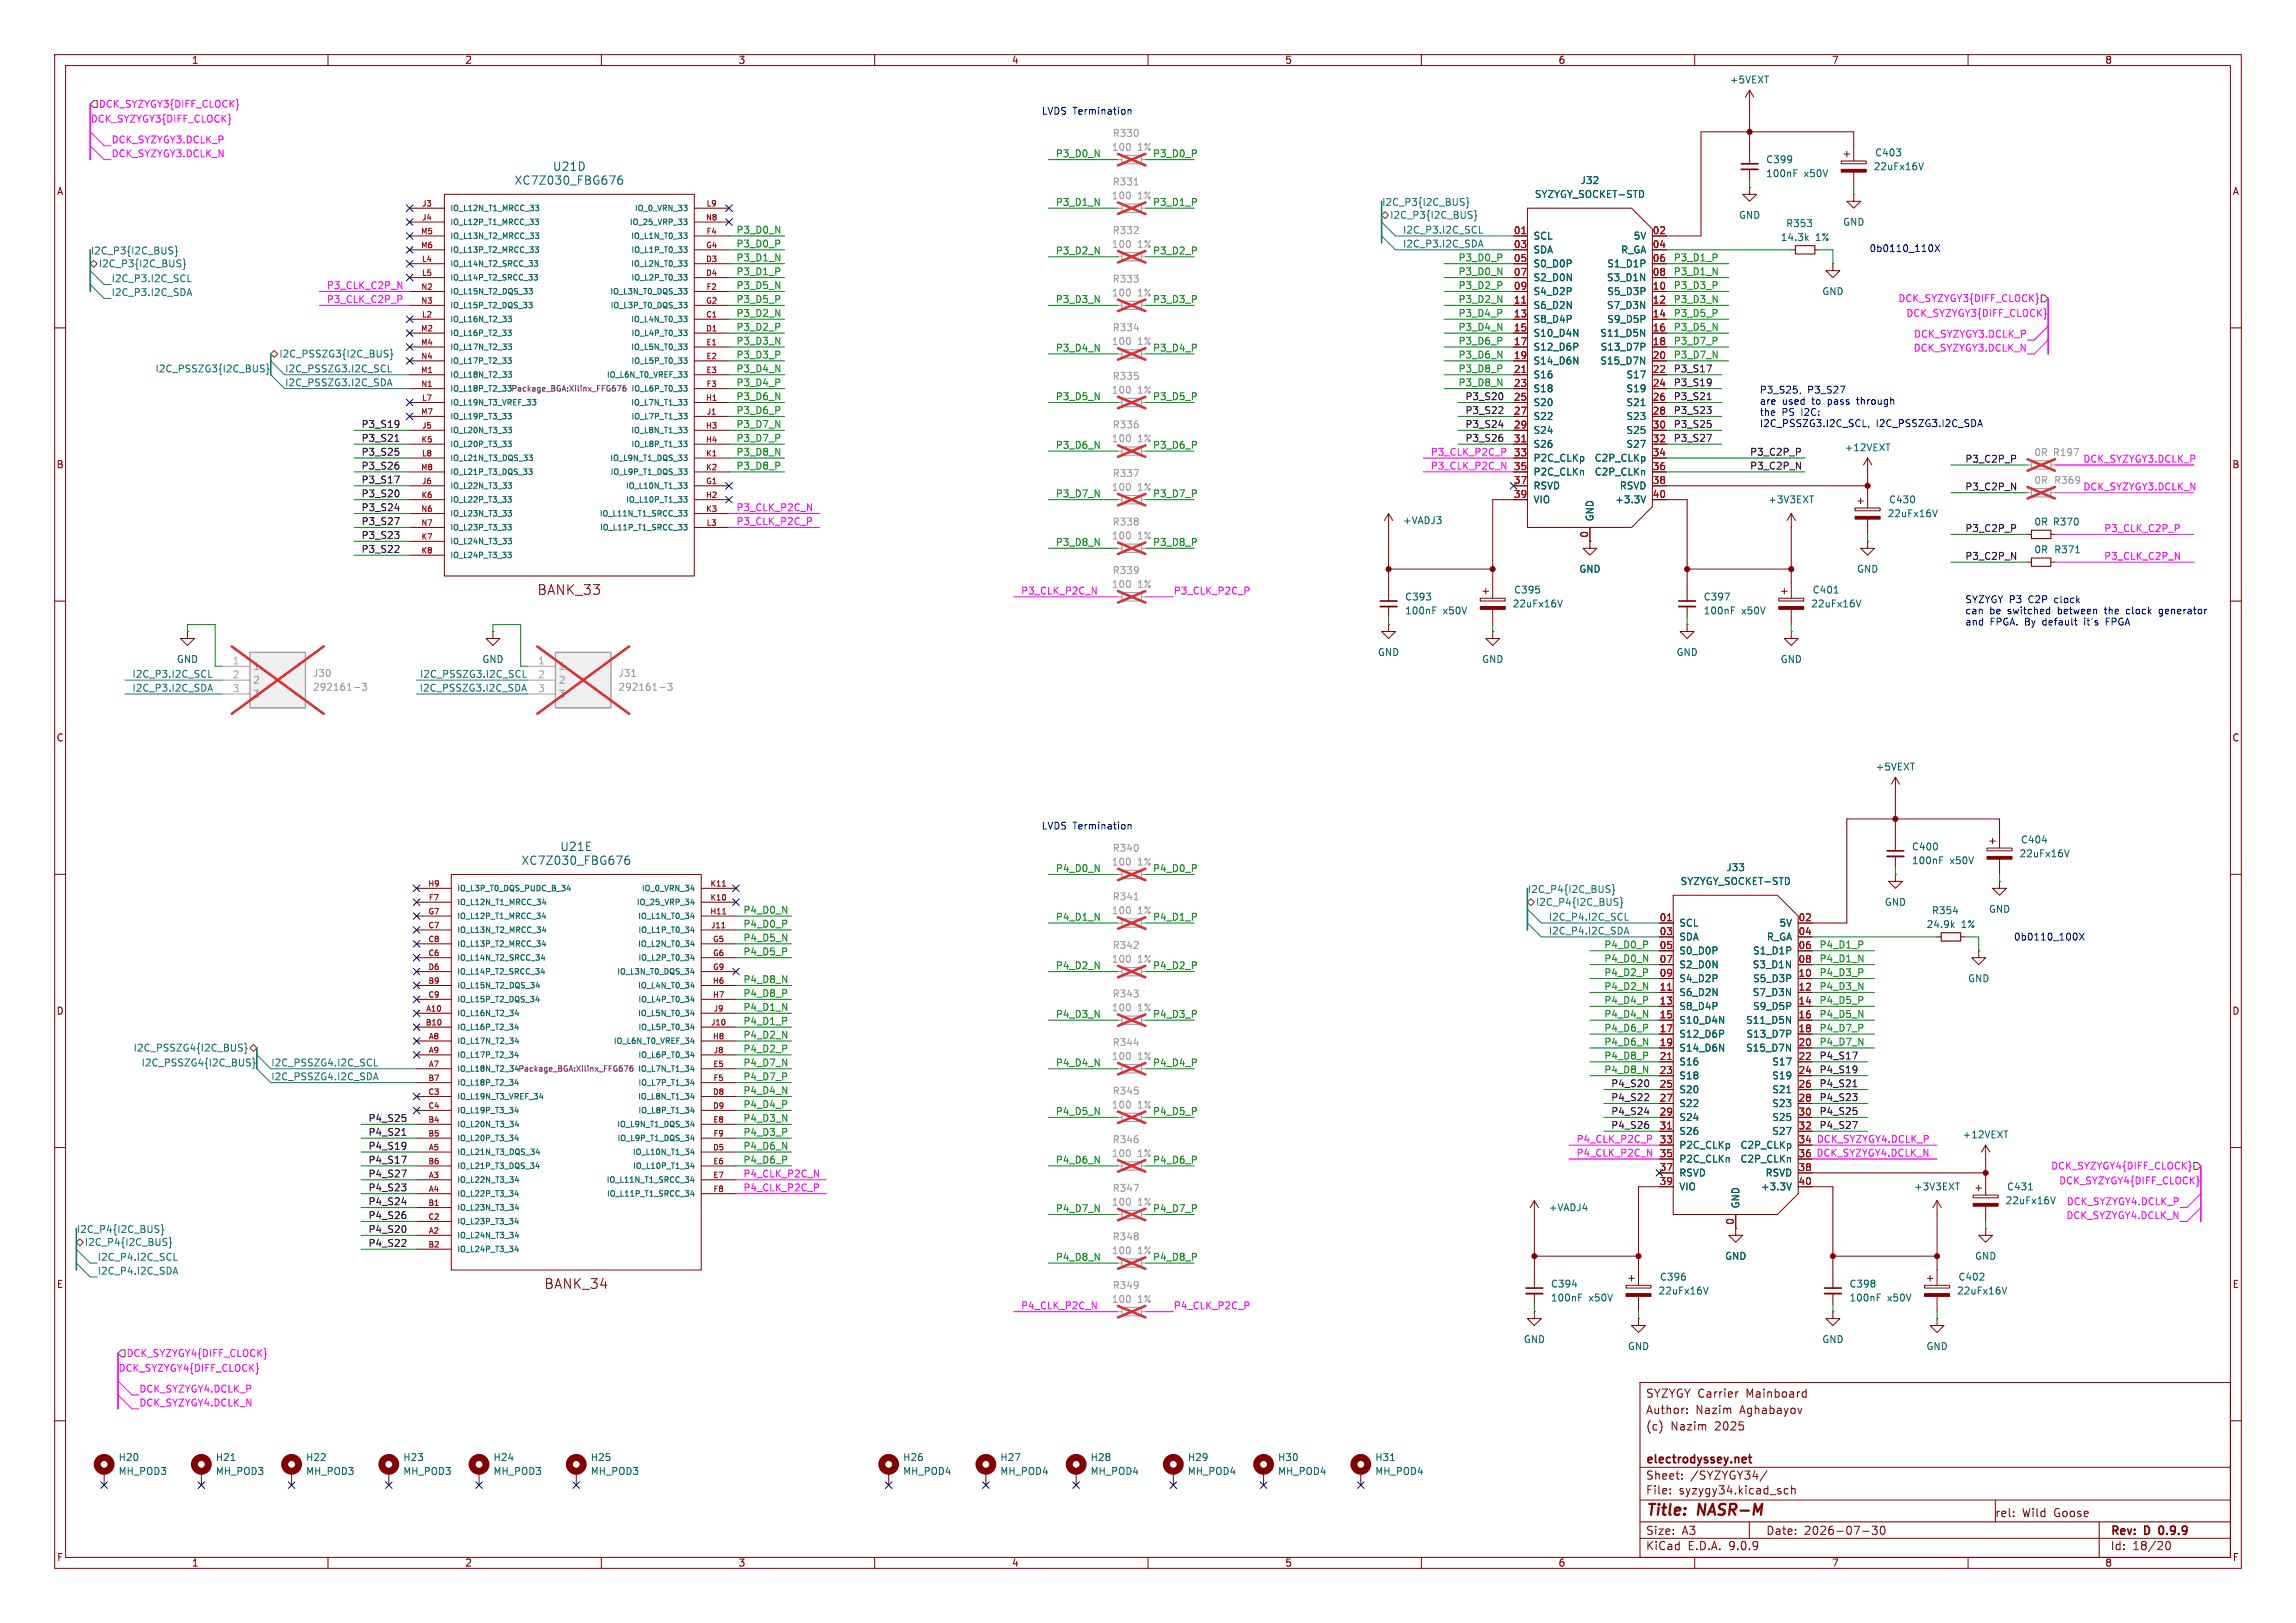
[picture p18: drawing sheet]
<svg xmlns="http://www.w3.org/2000/svg" width="420mm" height="297mm" viewBox="0 0 420 297" stroke-linecap="round" stroke-linejoin="round" font-family="sans-serif">
<defs><g id="words">
<g font-size="2.8" fill="#840000">
<text x="301" y="277.9">Title:</text>
<text x="310.6" y="277.9">NASR-M</text>
</g>
<g font-size="2.5" fill="#840000">
<text x="98.2" y="109.1">BANK_33</text>
<text x="99.5" y="236.1">BANK_34</text>
</g>
<g font-size="2.1" fill="#006464">
<text x="94" y="34">XC7Z030_FBG676</text>
<text x="101.1" y="31.5">U21D</text>
<text x="102.4" y="155.9">U21E</text>
<text x="95.3" y="158.5">XC7Z030_FBG676</text>
</g>
<g font-size="2.1" fill="#840000">
<text x="301" y="256">SYZYGY Carrier</text>
<text x="319.4" y="256">Mainboard</text>
<text x="301" y="262">(c)</text>
<text x="301" y="259">Author:</text>
<text x="305.6" y="262">Nazim</text>
<text x="310.1" y="259">Nazim</text>
<text x="313.7" y="262">2025</text>
<text x="318.3" y="259">Aghabayov</text>
<text x="301" y="268.2">electrodyssey.net</text>
<text x="301" y="273.7">File:</text>
<text x="301" y="271">Sheet:</text>
<text x="307.1" y="273.7">syzygy34.kicad_sch</text>
<text x="309.2" y="271">/SYZYGY34/</text>
<text x="301" y="281.1">Size:</text>
<text x="307.6" y="281.1">A3</text>
<text x="323" y="281.1">Date:</text>
<text x="330" y="281.1">2026-07-30</text>
<text x="364.9" y="277.8">rel:</text>
<text x="369.9" y="277.8">Wild</text>
<text x="375.8" y="277.8">Goose</text>
<text x="386" y="281.3">Rev:</text>
<text x="392.4" y="281.3">D</text>
<text x="395.6" y="281.3">0.9.9</text>
<text x="301" y="283.9">KiCad</text>
<text x="308.7" y="283.9">E.D.A.</text>
<text x="316.3" y="283.9">9.0.9</text>
<text x="386" y="283.9">Id:</text>
<text x="390.1" y="283.9">18/20</text>
</g>
<g font-size="1.8" fill="#840000">
<text x="35" y="11.9">1</text>
<text x="85" y="11.9">2</text>
<text x="135" y="11.9">3</text>
<text x="185" y="11.9">4</text>
<text x="235" y="11.9">5</text>
<text x="285" y="11.9">6</text>
<text x="335" y="11.9">7</text>
<text x="385" y="11.9">8</text>
<text x="10.3" y="35.9">A</text>
<text x="408.3" y="35.9">A</text>
<text x="10.3" y="85.9">B</text>
<text x="408.2" y="85.9">B</text>
<text x="10.3" y="135.9">C</text>
<text x="408.2" y="135.9">C</text>
<text x="10.3" y="185.9">D</text>
<text x="408.2" y="185.9">D</text>
<text x="10.3" y="235.9">E</text>
<text x="408.3" y="235.9">E</text>
<text x="10.3" y="285.9">F</text>
<text x="35" y="286.9">1</text>
<text x="85" y="286.9">2</text>
<text x="135" y="286.9">3</text>
<text x="185" y="286.9">4</text>
<text x="235" y="286.9">5</text>
<text x="285" y="286.9">6</text>
<text x="335" y="286.9">7</text>
<text x="385" y="286.9">8</text>
<text x="408.3" y="285.9">F</text>
</g>
<g font-size="1.8" fill="#006464">
<text x="316.3" y="15.5">+5VEXT</text>
<text x="342.9" y="28.8">C403</text>
<text x="289" y="33.9">J32</text>
<text x="323" y="30.1">C399</text>
<text x="323" y="32.6">100nF</text>
<text x="330" y="32.6">x50V</text>
<text x="342.7" y="31.3">22uFx16V</text>
<text x="280.7" y="36.4">SYZYGY_SOCKET-STD</text>
<text x="318" y="40.2">GND</text>
<text x="326.6" y="41.8">R353</text>
<text x="337.1" y="41.5">GND</text>
<text x="280.4" y="44">SCL</text>
<text x="280.4" y="46.6">SDA</text>
<text x="296.4" y="46.6">R_GA</text>
<text x="298.7" y="44">5V</text>
<text x="325.7" y="44.3">14.3k</text>
<text x="332.1" y="44.3">1%</text>
<text x="280.4" y="49.1">S0_D0P</text>
<text x="280.4" y="51.7">S2_D0N</text>
<text x="293.8" y="51.7">S3_D1N</text>
<text x="293.9" y="49.1">S1_D1P</text>
<text x="280.4" y="54.2">S4_D2P</text>
<text x="280.4" y="56.7">S6_D2N</text>
<text x="280.4" y="59.3">S8_D4P</text>
<text x="293.8" y="56.7">S7_D3N</text>
<text x="293.9" y="54.2">S5_D3P</text>
<text x="293.9" y="59.3">S9_D5P</text>
<text x="333.2" y="54.2">GND</text>
<text x="280.4" y="61.8">S10_D4N</text>
<text x="280.4" y="64.4">S12_D6P</text>
<text x="292.6" y="61.8">S11_D5N</text>
<text x="292.7" y="64.4">S13_D7P</text>
<text x="280.4" y="66.9">S14_D6N</text>
<text x="280.4" y="69.4">S16</text>
<text x="280.4" y="72">S18</text>
<text x="292.6" y="66.9">S15_D7N</text>
<text x="297.4" y="69.4">S17</text>
<text x="297.4" y="72">S19</text>
<text x="280.4" y="74.5">S20</text>
<text x="280.4" y="77.1">S22</text>
<text x="297.4" y="74.5">S21</text>
<text x="297.4" y="77.1">S23</text>
<text x="280.4" y="79.6">S24</text>
<text x="280.4" y="82.1">S26</text>
<text x="297.4" y="79.6">S25</text>
<text x="297.4" y="82.1">S27</text>
<text x="337.3" y="82.8">+12VEXT</text>
<text x="280.4" y="84.7">P2C_CLKp</text>
<text x="280.4" y="87.2">P2C_CLKn</text>
<text x="280.4" y="89.8">RSVD</text>
<text x="291.6" y="84.7">C2P_CLKp</text>
<text x="291.6" y="87.2">C2P_CLKn</text>
<text x="296.2" y="89.8">RSVD</text>
<text x="280.4" y="92.3">VIO</text>
<text x="291.7" y="95.5" transform="rotate(-90 291.7 95.5)">GND</text>
<text x="295.4" y="92.3">+3.3V</text>
<text x="323.4" y="92.3">+3V3EXT</text>
<text x="345.2" y="94.8">22uFx16V</text>
<text x="345.4" y="92.3">C430</text>
<text x="256.5" y="96.1">+VADJ3</text>
<text x="372" y="96.4">0R R370</text>
<text x="372" y="101.4">0R</text>
<text x="375.7" y="101.4">R371</text>
<text x="288.8" y="105">GND</text>
<text x="339.6" y="105">GND</text>
<text x="256.9" y="110.1">C393</text>
<text x="256.9" y="112.6">100nF</text>
<text x="264" y="112.6">x50V</text>
<text x="276.6" y="111.4">22uFx16V</text>
<text x="276.9" y="108.8">C395</text>
<text x="311.5" y="110.1">C397</text>
<text x="311.5" y="112.6">100nF</text>
<text x="318.6" y="112.6">x50V</text>
<text x="331.2" y="111.4">22uFx16V</text>
<text x="331.5" y="108.8">C401</text>
<text x="32.3" y="121.5">GND</text>
<text x="88.1" y="121.5">GND</text>
<text x="252" y="120.2">GND</text>
<text x="271" y="121.5">GND</text>
<text x="306.6" y="120.2">GND</text>
<text x="325.6" y="121.5">GND</text>
<text x="343" y="141.2">+5VEXT</text>
<text x="349.6" y="155.8">C400</text>
<text x="369.6" y="154.5">C404</text>
<text x="315.7" y="159.6">J33</text>
<text x="349.6" y="158.3">100nF</text>
<text x="356.7" y="158.3">x50V</text>
<text x="369.3" y="157.1">22uFx16V</text>
<text x="307.3" y="162.2">SYZYGY_SOCKET-STD</text>
<text x="344.7" y="166">GND</text>
<text x="353.3" y="167.5">R354</text>
<text x="363.7" y="167.2">GND</text>
<text x="307.1" y="169.8">SCL</text>
<text x="307.1" y="172.3">SDA</text>
<text x="323.1" y="172.3">R_GA</text>
<text x="325.4" y="169.8">5V</text>
<text x="352.3" y="170">24.9k</text>
<text x="358.8" y="170">1%</text>
<text x="307.1" y="174.9">S0_D0P</text>
<text x="307.1" y="177.4">S2_D0N</text>
<text x="307.1" y="179.9">S4_D2P</text>
<text x="320.5" y="177.4">S3_D1N</text>
<text x="320.6" y="174.9">S1_D1P</text>
<text x="320.6" y="179.9">S5_D3P</text>
<text x="359.9" y="179.9">GND</text>
<text x="307.1" y="182.5">S6_D2N</text>
<text x="307.1" y="185">S8_D4P</text>
<text x="320.5" y="182.5">S7_D3N</text>
<text x="320.6" y="185">S9_D5P</text>
<text x="307.1" y="187.6">S10_D4N</text>
<text x="307.1" y="190.1">S12_D6P</text>
<text x="319.3" y="187.6">S11_D5N</text>
<text x="319.4" y="190.1">S13_D7P</text>
<text x="307.1" y="192.6">S14_D6N</text>
<text x="307.1" y="195.2">S16</text>
<text x="307.1" y="197.7">S18</text>
<text x="319.3" y="192.6">S15_D7N</text>
<text x="324.1" y="195.2">S17</text>
<text x="324.1" y="197.7">S19</text>
<text x="307.1" y="200.3">S20</text>
<text x="307.1" y="202.8">S22</text>
<text x="324.1" y="200.3">S21</text>
<text x="324.1" y="202.8">S23</text>
<text x="307.1" y="205.3">S24</text>
<text x="307.1" y="207.9">S26</text>
<text x="324.1" y="205.3">S25</text>
<text x="324.1" y="207.9">S27</text>
<text x="358.9" y="208.5">+12VEXT</text>
<text x="307.1" y="210.4">P2C_CLKp</text>
<text x="307.1" y="213">P2C_CLKn</text>
<text x="307.1" y="215.5">RSVD</text>
<text x="318.3" y="210.4">C2P_CLKp</text>
<text x="318.3" y="213">C2P_CLKn</text>
<text x="322.9" y="215.5">RSVD</text>
<text x="283.2" y="221.8">+VADJ4</text>
<text x="307.1" y="218">VIO</text>
<text x="318.4" y="221.2" transform="rotate(-90 318.4 221.2)">GND</text>
<text x="322" y="218">+3.3V</text>
<text x="350" y="218">+3V3EXT</text>
<text x="366.8" y="220.6">22uFx16V</text>
<text x="367" y="218">C431</text>
<text x="315.5" y="230.7">GND</text>
<text x="361.2" y="230.7">GND</text>
<text x="283.6" y="235.8">C394</text>
<text x="283.6" y="238.4">100nF</text>
<text x="290.6" y="238.4">x50V</text>
<text x="303.3" y="237.1">22uFx16V</text>
<text x="303.5" y="234.5">C396</text>
<text x="338.2" y="235.8">C398</text>
<text x="338.2" y="238.4">100nF</text>
<text x="345.2" y="238.4">x50V</text>
<text x="357.9" y="237.1">22uFx16V</text>
<text x="358.1" y="234.5">C402</text>
<text x="278.6" y="246">GND</text>
<text x="333.2" y="246">GND</text>
<text x="297.7" y="247.2">GND</text>
<text x="352.3" y="247.2">GND</text>
<text x="21.6" y="267.6">H20</text>
<text x="39.4" y="267.6">H21</text>
<text x="55.9" y="267.6">H22</text>
<text x="73.7" y="267.6">H23</text>
<text x="90.2" y="267.6">H24</text>
<text x="108" y="267.6">H25</text>
<text x="165.1" y="267.6">H26</text>
<text x="182.9" y="267.6">H27</text>
<text x="199.4" y="267.6">H28</text>
<text x="217.2" y="267.6">H29</text>
<text x="233.7" y="267.6">H30</text>
<text x="251.5" y="267.6">H31</text>
<text x="21.6" y="270.1">MH_POD3</text>
<text x="39.4" y="270.1">MH_POD3</text>
<text x="55.9" y="270.1">MH_POD3</text>
<text x="73.7" y="270.1">MH_POD3</text>
<text x="90.2" y="270.1">MH_POD3</text>
<text x="108" y="270.1">MH_POD3</text>
<text x="165.1" y="270.1">MH_POD4</text>
<text x="182.9" y="270.1">MH_POD4</text>
<text x="199.4" y="270.1">MH_POD4</text>
<text x="217.2" y="270.1">MH_POD4</text>
<text x="233.7" y="270.1">MH_POD4</text>
<text x="251.5" y="270.1">MH_POD4</text>
</g>
<g font-size="1.8" fill="#f0f">
<text x="16.5" y="22.5">DCK_SYZYGY3{DIFF_CLOCK}</text>
<text x="18" y="19.9">DCK_SYZYGY3{DIFF_CLOCK}</text>
<text x="20.3" y="28.9">DCK_SYZYGY3.DCLK_N</text>
<text x="20.3" y="26.3">DCK_SYZYGY3.DCLK_P</text>
<text x="59.7" y="53">P3_CLK_C2P_N</text>
<text x="59.7" y="55.5">P3_CLK_C2P_P</text>
<text x="347.2" y="55.5">DCK_SYZYGY3{DIFF_CLOCK}</text>
<text x="348.6" y="58.1">DCK_SYZYGY3{DIFF_CLOCK}</text>
<text x="350" y="64.4">DCK_SYZYGY3.DCLK_N</text>
<text x="350" y="61.9">DCK_SYZYGY3.DCLK_P</text>
<text x="261.6" y="83.5">P3_CLK_P2C_P</text>
<text x="261.6" y="86">P3_CLK_P2C_N</text>
<text x="381" y="84.7">DCK_SYZYGY3.DCLK_P</text>
<text x="381" y="89.8">DCK_SYZYGY3.DCLK_N</text>
<text x="134.6" y="93.6">P3_CLK_P2C_N</text>
<text x="134.6" y="96.2">P3_CLK_P2C_P</text>
<text x="384.8" y="97.4">P3_CLK_C2P_P</text>
<text x="384.8" y="102.5">P3_CLK_C2P_N</text>
<text x="186.7" y="108.9">P3_CLK_P2C_N</text>
<text x="214.6" y="108.9">P3_CLK_P2C_P</text>
<text x="288.3" y="209.2">P4_CLK_P2C_P</text>
<text x="332.2" y="209.2">DCK_SYZYGY4.DCLK_P</text>
<text x="135.9" y="215.6">P4_CLK_P2C_N</text>
<text x="288.3" y="211.7">P4_CLK_P2C_N</text>
<text x="332.2" y="211.7">DCK_SYZYGY4.DCLK_N</text>
<text x="375.1" y="214.2">DCK_SYZYGY4{DIFF_CLOCK}</text>
<text x="135.9" y="218.1">P4_CLK_P2C_P</text>
<text x="376.6" y="216.8">DCK_SYZYGY4{DIFF_CLOCK}</text>
<text x="378" y="220.6">DCK_SYZYGY4.DCLK_P</text>
<text x="377.9" y="223.2">DCK_SYZYGY4.DCLK_N</text>
<text x="186.7" y="239.7">P4_CLK_P2C_N</text>
<text x="214.6" y="239.7">P4_CLK_P2C_P</text>
<text x="21.6" y="251.1">DCK_SYZYGY4{DIFF_CLOCK}</text>
<text x="23.1" y="248.5">DCK_SYZYGY4{DIFF_CLOCK}</text>
<text x="25.4" y="254.9">DCK_SYZYGY4.DCLK_P</text>
<text x="25.4" y="257.5">DCK_SYZYGY4.DCLK_N</text>
</g>
<g font-size="1.8" fill="#0000c2">
<text x="190.5" y="21.2">LVDS Termination</text>
<text x="341.9" y="46.3">0b0110_110X</text>
<text x="321.8" y="72.2">P3_S25,</text>
<text x="321.8" y="74.3">are</text>
<text x="321.8" y="76.3">the</text>
<text x="326" y="76.3">PS</text>
<text x="326" y="74.3">used</text>
<text x="329.6" y="76.3">I2C:</text>
<text x="330.7" y="72.2">P3_S27</text>
<text x="331.6" y="74.3">to</text>
<text x="334.6" y="74.3">pass</text>
<text x="340.2" y="74.3">through</text>
<text x="321.8" y="78.4">I2C_PSSZG3.I2C_SCL,</text>
<text x="343.2" y="78.4">I2C_PSSZG3.I2C_SDA</text>
<text x="359.4" y="110.6">SYZYGY P3</text>
<text x="359.4" y="112.6">can</text>
<text x="364" y="112.6">be</text>
<text x="367.4" y="112.6">switched</text>
<text x="371.2" y="110.6">C2P</text>
<text x="376.1" y="110.6">clock</text>
<text x="376.7" y="112.6">between</text>
<text x="385.5" y="112.6">the</text>
<text x="389.6" y="112.6">clock</text>
<text x="395.8" y="112.6">generator</text>
<text x="359.4" y="114.7">and</text>
<text x="364" y="114.7">FPGA. By</text>
<text x="373.9" y="114.7">default</text>
<text x="381.8" y="114.7">it's</text>
<text x="385.9" y="114.7">FPGA</text>
<text x="190.5" y="152">LVDS Termination</text>
<text x="368.3" y="172.3">0b0110_100X</text>
</g>
<g font-size="1.8" fill="#008400">
<text x="193" y="28.9">P3_D0_N</text>
<text x="210.8" y="28.9">P3_D0_P</text>
<text x="193" y="37.8">P3_D1_N</text>
<text x="210.8" y="37.8">P3_D1_P</text>
<text x="134.6" y="47.9">P3_D1_N</text>
<text x="134.6" y="42.8">P3_D0_N</text>
<text x="134.6" y="45.4">P3_D0_P</text>
<text x="193" y="46.6">P3_D2_N</text>
<text x="210.8" y="46.6">P3_D2_P</text>
<text x="266.7" y="47.9">P3_D0_P</text>
<text x="306.1" y="47.9">P3_D1_P</text>
<text x="134.6" y="50.5">P3_D1_P</text>
<text x="134.6" y="53">P3_D5_N</text>
<text x="266.7" y="53">P3_D2_P</text>
<text x="266.7" y="50.5">P3_D0_N</text>
<text x="306.1" y="50.5">P3_D1_N</text>
<text x="306.1" y="53">P3_D3_P</text>
<text x="134.6" y="55.5">P3_D5_P</text>
<text x="134.6" y="58.1">P3_D2_N</text>
<text x="193" y="55.5">P3_D3_N</text>
<text x="210.8" y="55.5">P3_D3_P</text>
<text x="266.7" y="55.5">P3_D2_N</text>
<text x="266.7" y="58.1">P3_D4_P</text>
<text x="306.1" y="55.5">P3_D3_N</text>
<text x="306.1" y="58.1">P3_D5_P</text>
<text x="134.6" y="65.7">P3_D3_P</text>
<text x="134.6" y="63.2">P3_D3_N</text>
<text x="134.6" y="60.6">P3_D2_P</text>
<text x="193" y="64.4">P3_D4_N</text>
<text x="210.8" y="64.4">P3_D4_P</text>
<text x="266.7" y="65.7">P3_D6_N</text>
<text x="266.7" y="63.2">P3_D6_P</text>
<text x="266.7" y="60.6">P3_D4_N</text>
<text x="306.1" y="63.2">P3_D7_P</text>
<text x="306.1" y="60.6">P3_D5_N</text>
<text x="306.1" y="65.7">P3_D7_N</text>
<text x="134.6" y="68.2">P3_D4_N</text>
<text x="134.6" y="70.8">P3_D4_P</text>
<text x="266.7" y="70.8">P3_D8_N</text>
<text x="266.7" y="68.2">P3_D8_P</text>
<text x="134.6" y="75.9">P3_D6_P</text>
<text x="134.6" y="73.3">P3_D6_N</text>
<text x="193" y="73.3">P3_D5_N</text>
<text x="210.8" y="73.3">P3_D5_P</text>
<text x="134.6" y="78.4">P3_D7_N</text>
<text x="134.6" y="80.9">P3_D7_P</text>
<text x="134.6" y="83.5">P3_D8_N</text>
<text x="193" y="82.2">P3_D6_N</text>
<text x="210.8" y="82.2">P3_D6_P</text>
<text x="134.6" y="86">P3_D8_P</text>
<text x="193" y="91.1">P3_D7_N</text>
<text x="210.8" y="91.1">P3_D7_P</text>
<text x="193" y="100">P3_D8_N</text>
<text x="210.8" y="100">P3_D8_P</text>
<text x="193" y="159.7">P4_D0_N</text>
<text x="210.8" y="159.7">P4_D0_P</text>
<text x="135.9" y="167.3">P4_D0_N</text>
<text x="135.9" y="172.4">P4_D5_N</text>
<text x="135.9" y="169.8">P4_D0_P</text>
<text x="193" y="168.6">P4_D1_N</text>
<text x="210.8" y="168.6">P4_D1_P</text>
<text x="293.4" y="173.6">P4_D0_P</text>
<text x="332.7" y="173.6">P4_D1_P</text>
<text x="135.9" y="174.9">P4_D5_P</text>
<text x="135.9" y="180">P4_D8_N</text>
<text x="193" y="177.5">P4_D2_N</text>
<text x="210.8" y="177.5">P4_D2_P</text>
<text x="293.4" y="176.2">P4_D0_N</text>
<text x="293.4" y="178.7">P4_D2_P</text>
<text x="332.7" y="176.2">P4_D1_N</text>
<text x="332.7" y="178.7">P4_D3_P</text>
<text x="135.9" y="185.1">P4_D1_N</text>
<text x="135.9" y="182.5">P4_D8_P</text>
<text x="293.4" y="181.3">P4_D2_N</text>
<text x="293.4" y="183.8">P4_D4_P</text>
<text x="332.7" y="183.8">P4_D5_P</text>
<text x="332.7" y="181.3">P4_D3_N</text>
<text x="135.9" y="187.6">P4_D1_P</text>
<text x="135.9" y="190.2">P4_D2_N</text>
<text x="193" y="186.3">P4_D3_N</text>
<text x="210.8" y="186.3">P4_D3_P</text>
<text x="293.4" y="188.9">P4_D6_P</text>
<text x="293.4" y="191.4">P4_D6_N</text>
<text x="293.4" y="186.3">P4_D4_N</text>
<text x="332.7" y="191.4">P4_D7_N</text>
<text x="332.7" y="186.3">P4_D5_N</text>
<text x="332.7" y="188.9">P4_D7_P</text>
<text x="135.9" y="192.7">P4_D2_P</text>
<text x="135.9" y="197.8">P4_D7_P</text>
<text x="135.9" y="195.2">P4_D7_N</text>
<text x="193" y="195.2">P4_D4_N</text>
<text x="210.8" y="195.2">P4_D4_P</text>
<text x="293.4" y="194">P4_D8_P</text>
<text x="293.4" y="196.5">P4_D8_N</text>
<text x="135.9" y="202.9">P4_D4_P</text>
<text x="135.9" y="200.3">P4_D4_N</text>
<text x="135.9" y="205.4">P4_D3_N</text>
<text x="135.9" y="207.9">P4_D3_P</text>
<text x="193" y="204.1">P4_D5_N</text>
<text x="210.8" y="204.1">P4_D5_P</text>
<text x="135.9" y="210.5">P4_D6_N</text>
<text x="135.9" y="213">P4_D6_P</text>
<text x="193" y="213">P4_D6_N</text>
<text x="210.8" y="213">P4_D6_P</text>
<text x="193" y="221.9">P4_D7_N</text>
<text x="210.8" y="221.9">P4_D7_P</text>
<text x="193" y="230.8">P4_D8_N</text>
<text x="210.8" y="230.8">P4_D8_P</text>
</g>
<g font-size="1.8" fill="#989898">
<text x="203.3" y="27.8">100</text>
<text x="203.4" y="25.2">R330</text>
<text x="208.1" y="27.8">1%</text>
<text x="203.4" y="34.1">R331</text>
<text x="203.3" y="36.7">100</text>
<text x="208.1" y="36.7">1%</text>
<text x="203.3" y="45.6">100</text>
<text x="203.4" y="43">R332</text>
<text x="208.1" y="45.6">1%</text>
<text x="203.4" y="51.9">R333</text>
<text x="203.3" y="54.5">100</text>
<text x="208.1" y="54.5">1%</text>
<text x="203.3" y="63.3">100</text>
<text x="203.4" y="60.8">R334</text>
<text x="208.1" y="63.3">1%</text>
<text x="203.4" y="69.7">R335</text>
<text x="203.3" y="72.2">100</text>
<text x="208.1" y="72.2">1%</text>
<text x="203.3" y="81.1">100</text>
<text x="203.4" y="78.6">R336</text>
<text x="208.1" y="81.1">1%</text>
<text x="372" y="83.7">0R R197</text>
<text x="203.4" y="87.5">R337</text>
<text x="372" y="88.7">0R</text>
<text x="375.7" y="88.7">R369</text>
<text x="203.3" y="90">100</text>
<text x="208.1" y="90">1%</text>
<text x="203.3" y="98.9">100</text>
<text x="203.4" y="96.4">R338</text>
<text x="208.1" y="98.9">1%</text>
<text x="203.3" y="107.8">100</text>
<text x="203.4" y="105.3">R339</text>
<text x="208.1" y="107.8">1%</text>
<text x="46.2" y="122.8">1</text>
<text x="46.2" y="125.3">2</text>
<text x="57.2" y="124.1">J30</text>
<text x="102.1" y="122.8">1</text>
<text x="102.1" y="125.3">2</text>
<text x="113" y="124.1">J31</text>
<text x="46.2" y="127.9">3</text>
<text x="57.2" y="126.6">292161-3</text>
<text x="102.1" y="127.9">3</text>
<text x="113" y="126.6">292161-3</text>
<text x="203.3" y="158.6">100</text>
<text x="203.4" y="156.1">R340</text>
<text x="208.1" y="158.6">1%</text>
<text x="203.3" y="167.5">100</text>
<text x="203.4" y="164.9">R341</text>
<text x="208.1" y="167.5">1%</text>
<text x="203.4" y="173.8">R342</text>
<text x="203.3" y="176.4">100</text>
<text x="208.1" y="176.4">1%</text>
<text x="203.3" y="185.3">100</text>
<text x="203.4" y="182.7">R343</text>
<text x="208.1" y="185.3">1%</text>
<text x="203.4" y="191.6">R344</text>
<text x="203.3" y="194.2">100</text>
<text x="208.1" y="194.2">1%</text>
<text x="203.3" y="203">100</text>
<text x="203.4" y="200.5">R345</text>
<text x="208.1" y="203">1%</text>
<text x="203.4" y="209.4">R346</text>
<text x="203.3" y="211.9">100</text>
<text x="208.1" y="211.9">1%</text>
<text x="203.3" y="220.8">100</text>
<text x="203.4" y="218.3">R347</text>
<text x="208.1" y="220.8">1%</text>
<text x="203.4" y="227.2">R348</text>
<text x="203.3" y="229.7">100</text>
<text x="208.1" y="229.7">1%</text>
<text x="203.3" y="238.6">100</text>
<text x="203.4" y="236.1">R349</text>
<text x="208.1" y="238.6">1%</text>
</g>
<g font-size="1.8" fill="#008484">
<text x="252.7" y="37.8">I2C_P3{I2C_BUS}</text>
<text x="254.2" y="40.2">I2C_P3{I2C_BUS}</text>
<text x="16.5" y="46.6">I2C_P3{I2C_BUS}</text>
<text x="256.5" y="42.8">I2C_P3.I2C_SCL</text>
<text x="256.5" y="45.4">I2C_P3.I2C_SDA</text>
<text x="18" y="49.1">I2C_P3{I2C_BUS}</text>
<text x="20.3" y="51.7">I2C_P3.I2C_SCL</text>
<text x="20.3" y="54.3">I2C_P3.I2C_SDA</text>
<text x="51" y="65.6">I2C_PSSZG3{I2C_BUS}</text>
<text x="28.3" y="68.2">I2C_PSSZG3{I2C_BUS}</text>
<text x="52.1" y="70.8">I2C_PSSZG3.I2C_SDA</text>
<text x="52.1" y="68.2">I2C_PSSZG3.I2C_SCL</text>
<text x="24.1" y="124.1">I2C_P3.I2C_SCL</text>
<text x="76.7" y="124.1">I2C_PSSZG3.I2C_SCL</text>
<text x="24.1" y="126.7">I2C_P3.I2C_SDA</text>
<text x="76.7" y="126.7">I2C_PSSZG3.I2C_SDA</text>
<text x="279.4" y="163.5">I2C_P4{I2C_BUS}</text>
<text x="280.9" y="166">I2C_P4{I2C_BUS}</text>
<text x="283.2" y="171.1">I2C_P4.I2C_SDA</text>
<text x="283.2" y="168.6">I2C_P4.I2C_SCL</text>
<text x="24.3" y="192.6">I2C_PSSZG4{I2C_BUS}</text>
<text x="25.8" y="195.2">I2C_PSSZG4{I2C_BUS}</text>
<text x="49.5" y="195.2">I2C_PSSZG4.I2C_SCL</text>
<text x="49.5" y="197.8">I2C_PSSZG4.I2C_SDA</text>
<text x="14" y="225.7">I2C_P4{I2C_BUS}</text>
<text x="15.4" y="228.2">I2C_P4{I2C_BUS}</text>
<text x="17.8" y="233.3">I2C_P4.I2C_SDA</text>
<text x="17.8" y="230.8">I2C_P4.I2C_SCL</text>
</g>
<g font-size="1.8" fill="#a90000">
<text x="276.8" y="42.9">01</text>
<text x="276.8" y="45.5">03</text>
<text x="302.2" y="42.9">02</text>
<text x="302.2" y="45.5">04</text>
<text x="276.8" y="48">05</text>
<text x="276.8" y="50.5">07</text>
<text x="276.8" y="53.1">09</text>
<text x="302.2" y="48">06</text>
<text x="302.2" y="50.5">08</text>
<text x="302.2" y="53.1">10</text>
<text x="276.8" y="55.6">11</text>
<text x="276.8" y="58.2">13</text>
<text x="302.2" y="55.6">12</text>
<text x="302.2" y="58.2">14</text>
<text x="276.8" y="60.7">15</text>
<text x="276.8" y="63.2">17</text>
<text x="276.8" y="65.8">19</text>
<text x="302.2" y="60.7">16</text>
<text x="302.2" y="63.2">18</text>
<text x="302.2" y="65.8">20</text>
<text x="276.8" y="68.3">21</text>
<text x="276.8" y="70.9">23</text>
<text x="302.2" y="68.3">22</text>
<text x="302.2" y="70.9">24</text>
<text x="276.8" y="73.4">25</text>
<text x="276.8" y="75.9">27</text>
<text x="302.2" y="73.4">26</text>
<text x="302.2" y="75.9">28</text>
<text x="276.8" y="78.5">29</text>
<text x="276.8" y="81">31</text>
<text x="276.8" y="83.6">33</text>
<text x="302.2" y="78.5">30</text>
<text x="302.2" y="81">32</text>
<text x="302.2" y="83.6">34</text>
<text x="276.8" y="86.1">35</text>
<text x="276.8" y="88.6">37</text>
<text x="302.2" y="86.1">36</text>
<text x="302.2" y="88.6">38</text>
<text x="276.8" y="91.2">39</text>
<text x="302.2" y="91.2">40</text>
<text x="290.6" y="98.5" transform="rotate(-90 290.6 98.5)">0</text>
<text x="303.5" y="168.7">01</text>
<text x="303.5" y="171.2">03</text>
<text x="303.5" y="173.7">05</text>
<text x="328.9" y="168.7">02</text>
<text x="328.9" y="171.2">04</text>
<text x="328.9" y="173.7">06</text>
<text x="303.5" y="176.3">07</text>
<text x="303.5" y="178.8">09</text>
<text x="328.9" y="176.3">08</text>
<text x="328.9" y="178.8">10</text>
<text x="303.5" y="181.4">11</text>
<text x="303.5" y="183.9">13</text>
<text x="328.9" y="181.4">12</text>
<text x="328.9" y="183.9">14</text>
<text x="303.5" y="186.4">15</text>
<text x="303.5" y="189">17</text>
<text x="303.5" y="191.5">19</text>
<text x="328.9" y="186.4">16</text>
<text x="328.9" y="189">18</text>
<text x="328.9" y="191.5">20</text>
<text x="303.5" y="194.1">21</text>
<text x="303.5" y="196.6">23</text>
<text x="328.9" y="194.1">22</text>
<text x="328.9" y="196.6">24</text>
<text x="303.5" y="199.1">25</text>
<text x="303.5" y="201.7">27</text>
<text x="328.9" y="199.1">26</text>
<text x="328.9" y="201.7">28</text>
<text x="303.5" y="204.2">29</text>
<text x="303.5" y="206.8">31</text>
<text x="303.5" y="209.3">33</text>
<text x="328.9" y="204.2">30</text>
<text x="328.9" y="206.8">32</text>
<text x="328.9" y="209.3">34</text>
<text x="303.5" y="211.8">35</text>
<text x="303.5" y="214.4">37</text>
<text x="328.9" y="211.8">36</text>
<text x="328.9" y="214.4">38</text>
<text x="303.5" y="216.9">39</text>
<text x="328.9" y="216.9">40</text>
<text x="317.2" y="224.2" transform="rotate(-90 317.2 224.2)">0</text>
</g>
<g font-size="1.8" fill="#0f0f0f">
<text x="306.1" y="68.2">P3_S17</text>
<text x="306.1" y="70.8">P3_S19</text>
<text x="268" y="75.9">P3_S22</text>
<text x="268" y="73.3">P3_S20</text>
<text x="306.1" y="75.9">P3_S23</text>
<text x="306.1" y="73.3">P3_S21</text>
<text x="66" y="80.9">P3_S21</text>
<text x="66" y="78.4">P3_S19</text>
<text x="66" y="83.5">P3_S25</text>
<text x="268" y="80.9">P3_S26</text>
<text x="268" y="78.4">P3_S24</text>
<text x="306.1" y="80.9">P3_S27</text>
<text x="306.1" y="78.4">P3_S25</text>
<text x="320" y="83.5">P3_C2P_P</text>
<text x="66" y="86">P3_S26</text>
<text x="66" y="88.6">P3_S17</text>
<text x="320" y="86">P3_C2P_N</text>
<text x="359.4" y="89.8">P3_C2P_N</text>
<text x="359.4" y="84.7">P3_C2P_P</text>
<text x="66" y="93.6">P3_S24</text>
<text x="66" y="91.1">P3_S20</text>
<text x="66" y="101.3">P3_S22</text>
<text x="66" y="98.7">P3_S23</text>
<text x="66" y="96.2">P3_S27</text>
<text x="359.4" y="97.4">P3_C2P_P</text>
<text x="359.4" y="102.5">P3_C2P_N</text>
<text x="332.7" y="194">P4_S17</text>
<text x="332.7" y="196.5">P4_S19</text>
<text x="294.6" y="199">P4_S20</text>
<text x="294.6" y="201.6">P4_S22</text>
<text x="332.7" y="199">P4_S21</text>
<text x="332.7" y="201.6">P4_S23</text>
<text x="67.3" y="207.9">P4_S21</text>
<text x="67.3" y="205.4">P4_S25</text>
<text x="294.6" y="204.1">P4_S24</text>
<text x="294.6" y="206.7">P4_S26</text>
<text x="332.7" y="204.1">P4_S25</text>
<text x="332.7" y="206.7">P4_S27</text>
<text x="67.3" y="215.6">P4_S27</text>
<text x="67.3" y="213">P4_S17</text>
<text x="67.3" y="210.5">P4_S19</text>
<text x="67.3" y="220.6">P4_S24</text>
<text x="67.3" y="218.1">P4_S23</text>
<text x="67.3" y="225.7">P4_S20</text>
<text x="67.3" y="223.2">P4_S26</text>
<text x="67.3" y="228.3">P4_S22</text>
</g>
<g font-size="1.8" fill="#aaa">
<text x="42.5" y="121.7">1</text>
<text x="42.5" y="124.2">2</text>
<text x="98.4" y="121.7">1</text>
<text x="98.4" y="124.2">2</text>
<text x="42.5" y="126.7">3</text>
<text x="98.4" y="126.7">3</text>
</g>
<g font-size="1.4" fill="#a90000">
<text x="77.1" y="37.8">J3</text>
<text x="77.1" y="40.4">J4</text>
<text x="129" y="40.4">N8</text>
<text x="129.2" y="37.8">L9</text>
<text x="76.9" y="42.9">M5</text>
<text x="76.9" y="45.5">M6</text>
<text x="129.1" y="45.5">G4</text>
<text x="129.1" y="42.9">F4</text>
<text x="77" y="53.1">N2</text>
<text x="77.1" y="48">L4</text>
<text x="77.1" y="50.5">L5</text>
<text x="129.1" y="48">D3</text>
<text x="129.1" y="50.5">D4</text>
<text x="129.1" y="53.1">F2</text>
<text x="77" y="55.6">N3</text>
<text x="77.1" y="58.2">L2</text>
<text x="129.1" y="55.6">G2</text>
<text x="129.1" y="58.2">C1</text>
<text x="76.9" y="60.7">M2</text>
<text x="76.9" y="63.2">M4</text>
<text x="77" y="65.8">N4</text>
<text x="129.1" y="60.7">D1</text>
<text x="129.1" y="63.2">E1</text>
<text x="129.1" y="65.8">E2</text>
<text x="76.9" y="68.3">M1</text>
<text x="77" y="70.9">N1</text>
<text x="129.1" y="68.3">E3</text>
<text x="129.1" y="70.9">F3</text>
<text x="76.9" y="75.9">M7</text>
<text x="77.1" y="73.4">L7</text>
<text x="129" y="73.4">H1</text>
<text x="129.2" y="75.9">J1</text>
<text x="77" y="81">K5</text>
<text x="77.1" y="83.6">L8</text>
<text x="77.1" y="78.5">J5</text>
<text x="129" y="78.5">H3</text>
<text x="129" y="81">H4</text>
<text x="129.1" y="83.6">K1</text>
<text x="76.9" y="86.1">M8</text>
<text x="77.1" y="88.6">J6</text>
<text x="129.1" y="86.1">K2</text>
<text x="129.1" y="88.6">G1</text>
<text x="77" y="93.7">N6</text>
<text x="77" y="91.2">K6</text>
<text x="129" y="91.2">H2</text>
<text x="129.1" y="93.7">K3</text>
<text x="77" y="96.3">N7</text>
<text x="77" y="98.8">K7</text>
<text x="77" y="101.3">K8</text>
<text x="129.2" y="96.3">L3</text>
<text x="78.2" y="162.3">H9</text>
<text x="78.3" y="167.4">G7</text>
<text x="78.3" y="164.8">F7</text>
<text x="129.8" y="167.4">H11</text>
<text x="129.8" y="162.3">K11</text>
<text x="129.8" y="164.8">K10</text>
<text x="78.3" y="169.9">C7</text>
<text x="78.3" y="172.5">C8</text>
<text x="130" y="169.9">J11</text>
<text x="130.3" y="172.5">G5</text>
<text x="78.3" y="175">C6</text>
<text x="78.3" y="177.5">D6</text>
<text x="130.3" y="175">G6</text>
<text x="130.3" y="177.5">G9</text>
<text x="77.8" y="185.2">A10</text>
<text x="78.3" y="180.1">B9</text>
<text x="78.3" y="182.6">C9</text>
<text x="130.3" y="180.1">H6</text>
<text x="130.3" y="182.6">H7</text>
<text x="130.4" y="185.2">J9</text>
<text x="77.8" y="187.7">B10</text>
<text x="78.3" y="190.2">A8</text>
<text x="130" y="187.7">J10</text>
<text x="130.3" y="190.2">H8</text>
<text x="78.3" y="197.9">B7</text>
<text x="78.3" y="192.8">A9</text>
<text x="78.3" y="195.3">A7</text>
<text x="130.4" y="195.3">E5</text>
<text x="130.4" y="197.9">F5</text>
<text x="130.4" y="192.8">J8</text>
<text x="78.3" y="200.4">C3</text>
<text x="78.3" y="202.9">C4</text>
<text x="130.3" y="200.4">D8</text>
<text x="130.3" y="202.9">D9</text>
<text x="78.3" y="205.5">B4</text>
<text x="78.3" y="208">B5</text>
<text x="130.4" y="205.5">E8</text>
<text x="130.4" y="208">F9</text>
<text x="78.3" y="213.1">B6</text>
<text x="78.3" y="210.6">A5</text>
<text x="78.3" y="215.6">A3</text>
<text x="130.3" y="210.6">D5</text>
<text x="130.4" y="213.1">E6</text>
<text x="130.4" y="215.6">E7</text>
<text x="78.3" y="220.7">B1</text>
<text x="78.3" y="218.2">A4</text>
<text x="130.4" y="218.2">F8</text>
<text x="78.3" y="223.3">C2</text>
<text x="78.3" y="225.8">A2</text>
<text x="78.3" y="228.3">B2</text>
</g>
<g font-size="1.4" fill="#006464">
<text x="82.3" y="38.8">IO_L12N_T1_MRCC_33</text>
<text x="82.3" y="41.4">IO_L12P_T1_MRCC_33</text>
<text x="115.1" y="41.4">IO_25_VRP_33</text>
<text x="116" y="38.8">IO_0_VRN_33</text>
<text x="82.3" y="43.9">IO_L13N_T2_MRCC_33</text>
<text x="82.3" y="46.5">IO_L13P_T2_MRCC_33</text>
<text x="115.3" y="43.9">IO_L1N_T0_33</text>
<text x="115.4" y="46.5">IO_L1P_T0_33</text>
<text x="82.3" y="49">IO_L14N_T2_SRCC_33</text>
<text x="82.3" y="51.5">IO_L14P_T2_SRCC_33</text>
<text x="115.3" y="49">IO_L2N_T0_33</text>
<text x="115.4" y="51.5">IO_L2P_T0_33</text>
<text x="82.3" y="54.1">IO_L15N_T2_DQS_33</text>
<text x="82.3" y="56.6">IO_L15P_T2_DQS_33</text>
<text x="82.3" y="59.2">IO_L16N_T2_33</text>
<text x="111.5" y="54.1">IO_L3N_T0_DQS_33</text>
<text x="111.6" y="56.6">IO_L3P_T0_DQS_33</text>
<text x="115.3" y="59.2">IO_L4N_T0_33</text>
<text x="82.3" y="61.7">IO_L16P_T2_33</text>
<text x="82.3" y="64.2">IO_L17N_T2_33</text>
<text x="115.3" y="64.2">IO_L5N_T0_33</text>
<text x="115.4" y="61.7">IO_L4P_T0_33</text>
<text x="82.3" y="66.8">IO_L17P_T2_33</text>
<text x="82.3" y="69.3">IO_L18N_T2_33</text>
<text x="110.9" y="69.3">IO_L6N_T0_VREF_33</text>
<text x="115.4" y="66.8">IO_L5P_T0_33</text>
<text x="115.4" y="71.9">IO_L6P_T0_33</text>
<text x="82.3" y="74.4">IO_L19N_T3_VREF_33</text>
<text x="82.3" y="76.9">IO_L19P_T3_33</text>
<text x="115.3" y="74.4">IO_L7N_T1_33</text>
<text x="115.4" y="76.9">IO_L7P_T1_33</text>
<text x="82.3" y="79.5">IO_L20N_T3_33</text>
<text x="82.3" y="82">IO_L20P_T3_33</text>
<text x="115.3" y="79.5">IO_L8N_T1_33</text>
<text x="115.4" y="82">IO_L8P_T1_33</text>
<text x="82.3" y="84.6">IO_L21N_T3_DQS_33</text>
<text x="82.3" y="87.1">IO_L21P_T3_DQS_33</text>
<text x="82.3" y="89.6">IO_L22N_T3_33</text>
<text x="111.5" y="84.6">IO_L9N_T1_DQS_33</text>
<text x="111.6" y="87.1">IO_L9P_T1_DQS_33</text>
<text x="114.4" y="89.6">IO_L10N_T1_33</text>
<text x="82.3" y="92.2">IO_L22P_T3_33</text>
<text x="82.3" y="94.7">IO_L23N_T3_33</text>
<text x="109.6" y="94.7">IO_L11N_T1_SRCC_33</text>
<text x="114.4" y="92.2">IO_L10P_T1_33</text>
<text x="82.3" y="97.3">IO_L23P_T3_33</text>
<text x="82.3" y="99.8">IO_L24N_T3_33</text>
<text x="109.6" y="97.3">IO_L11P_T1_SRCC_33</text>
<text x="82.3" y="102.3">IO_L24P_T3_33</text>
<text x="83.6" y="163.3">IO_L3P_T0_DQS_PUDC_B_34</text>
<text x="83.6" y="165.8">IO_L12N_T1_MRCC_34</text>
<text x="116.4" y="165.8">IO_25_VRP_34</text>
<text x="117.3" y="163.3">IO_0_VRN_34</text>
<text x="83.6" y="168.4">IO_L12P_T1_MRCC_34</text>
<text x="83.6" y="170.9">IO_L13N_T2_MRCC_34</text>
<text x="83.6" y="173.5">IO_L13P_T2_MRCC_34</text>
<text x="116.6" y="168.4">IO_L1N_T0_34</text>
<text x="116.6" y="173.5">IO_L2N_T0_34</text>
<text x="116.6" y="170.9">IO_L1P_T0_34</text>
<text x="83.6" y="176">IO_L14N_T2_SRCC_34</text>
<text x="83.6" y="178.5">IO_L14P_T2_SRCC_34</text>
<text x="112.8" y="178.5">IO_L3N_T0_DQS_34</text>
<text x="116.6" y="176">IO_L2P_T0_34</text>
<text x="83.6" y="181.1">IO_L15N_T2_DQS_34</text>
<text x="83.6" y="183.6">IO_L15P_T2_DQS_34</text>
<text x="116.6" y="181.1">IO_L4N_T0_34</text>
<text x="116.6" y="183.6">IO_L4P_T0_34</text>
<text x="83.6" y="186.2">IO_L16N_T2_34</text>
<text x="83.6" y="188.7">IO_L16P_T2_34</text>
<text x="83.6" y="191.2">IO_L17N_T2_34</text>
<text x="112.1" y="191.2">IO_L6N_T0_VREF_34</text>
<text x="116.6" y="186.2">IO_L5N_T0_34</text>
<text x="116.6" y="188.7">IO_L5P_T0_34</text>
<text x="83.6" y="193.8">IO_L17P_T2_34</text>
<text x="116.6" y="196.3">IO_L7N_T1_34</text>
<text x="116.6" y="193.8">IO_L6P_T0_34</text>
<text x="83.6" y="198.9">IO_L18P_T2_34</text>
<text x="83.6" y="201.4">IO_L19N_T3_VREF_34</text>
<text x="83.6" y="203.9">IO_L19P_T3_34</text>
<text x="116.6" y="201.4">IO_L8N_T1_34</text>
<text x="116.6" y="198.9">IO_L7P_T1_34</text>
<text x="116.6" y="203.9">IO_L8P_T1_34</text>
<text x="83.6" y="206.5">IO_L20N_T3_34</text>
<text x="83.6" y="209">IO_L20P_T3_34</text>
<text x="112.8" y="206.5">IO_L9N_T1_DQS_34</text>
<text x="112.8" y="209">IO_L9P_T1_DQS_34</text>
<text x="83.6" y="211.6">IO_L21N_T3_DQS_34</text>
<text x="83.6" y="214.1">IO_L21P_T3_DQS_34</text>
<text x="115.6" y="211.6">IO_L10N_T1_34</text>
<text x="115.7" y="214.1">IO_L10P_T1_34</text>
<text x="83.6" y="216.6">IO_L22N_T3_34</text>
<text x="83.6" y="219.2">IO_L22P_T3_34</text>
<text x="83.6" y="221.7">IO_L23N_T3_34</text>
<text x="110.8" y="216.6">IO_L11N_T1_SRCC_34</text>
<text x="110.9" y="219.2">IO_L11P_T1_SRCC_34</text>
<text x="83.6" y="224.3">IO_L23P_T3_34</text>
<text x="83.6" y="226.8">IO_L24N_T3_34</text>
<text x="83.6" y="229.3">IO_L24P_T3_34</text>
</g>
<g font-size="1.4" fill="#840084">
<text x="82.3" y="71.9">IO_L18P_T2_33 Package_BGA:Xilinx_FFG676</text>
<text x="83.6" y="196.3">IO_L18N_T2_34 Package_BGA:Xilinx_FFG676</text>
</g>
</g></defs>
<g fill="none" stroke="#840000" stroke-width=".18">
<path d="M10 10h400v277h-400zM12 12h396v273h-396zM60 10v2M110 10v2M160 10v2M210 10v2M260 10v2M310 10v2M360 10v2M10 60h2M408 60h2M290.8 99.1v1.2h1.3l-1.3 1.3-1.2-1.3h1.2"/>
<path d="M290.8 99.1h.1M10 110h2M308.6 114.3v1.3h1.3l-1.3 1.2-1.3-1.2h1.3M308.6 114.3h.1M308.6 108v2M308.6 111v2M327.7 115.6v1.2h1.2l-1.2 1.3-1.3-1.3h1.3M327.7 115.6h.1M408 110h2M10 160h2M346.7 142.2l-.8 1.3M346.7 142.2l.8 1.3"/>
<path d="M346.7 142.2v2.6M408 160h2M303.5 168.9h2.6M303.5 171.5h2.6M303.5 174h2.6M303.5 176.5h2.6M303.5 179.1h2.6M306.1 163.8h19l3.8 3.8v50.8l-3.8 3.8h-19zM328.9 168.9h2.6M328.9 171.5h2.6M328.9 174h2.6M328.9 176.5h2.6"/>
<path d="M328.9 179.1h2.6M303.5 181.6h2.6M303.5 184.2h2.6M303.5 186.7h2.6M303.5 189.2h2.6M303.5 191.8h2.6M303.5 194.3h2.6M303.5 196.9h2.6M303.5 199.4h2.6M328.9 181.6h2.6M328.9 184.2h2.6M328.9 186.7h2.6"/>
<path d="M328.9 189.2h2.6M328.9 191.8h2.6M328.9 194.3h2.6M328.9 196.9h2.6M328.9 199.4h2.6M10 210h2M303.5 201.9h2.6M303.5 204.5h2.6M303.5 207h2.6M303.5 209.6h2.6M303.5 212.1h2.6M303.5 214.6h2.6"/>
<path d="M303.5 217.2h2.6M328.9 201.9h2.6M328.9 204.5h2.6M328.9 207h2.6M328.9 209.6h2.6M328.9 212.1h2.6M328.9 214.6h2.6M328.9 217.2h2.6M408 210h2M317.5 222.2v2.6M300 253h108v32h-108zM308.6 258.5v.2"/>
<path d="M308.6 257.8v.1M317.9 254.7l-.3 .1M329.6 257.7l-.4 1M329.8 254.8h.6M329.8 255.6h.6M330.4 254.2v1.5M10 260h2M300 278.5h108M300 274.5h108M300 268.5h108M303.9 260.6v1M305.5 273.2v.2"/>
<path d="M305.5 272.5v.1M307.7 270.5v.2M307.7 269.8v.1M320 278.5v3M323.2 269.1l-1.3 1.9M327.1 272.5l-.4-.1-.3 .3v.4l.1 .2h.6M327.7 272.5l.2-.1 .4 .1 .1 .9M327.7 271.9v1.5M342.4 279.3h1l-.5 .6 .4 .1v.6l-.2 .2h-.4l-.3-.2M344.1 279.4l.2-.1a.8 .8 0 0 1 .5 .7 .8 .8 0 0 1-.5 .8l-.2-.2-.2-.4zM365 274.6v3.9M368.3 277.4v.1"/>
<path d="M368.3 276.6v.2M384 278.5v6.5M408 260h2M60 285v2M110 285v2M160 285v2M210 285v2M260 285v2M300 281.5h108M310 285v2M340.7 280.2h1.2M360 285v2"/>
<path d="M396.3 282.2l.2-.1a.8 .8 0 0 1 .5 .7 .8 .8 0 0 1-.5 .8l-.2-.2-.1-.4z"/>
</g>
<path d="M307.1 110h3M319.2 266.7l.2 .3-.7 .2M319.3 267.6l-.1 .1M319.8 266.7h.6M320 266.2v1.3l.4 .2M395 279.6v.9" fill="none" stroke="#840000" stroke-width=".3"/>
<path d="M205.2 194.8h3.6v1.5h-3.6z" fill="none" stroke="#a1a1a1" stroke-width=".2"/>
<path d="M204.5 195.6h.7M208.8 195.6h.7" fill="none" stroke="#a1a1a1" stroke-width=".18"/>
<path d="M207.5 190.9h.8" fill="none" stroke="#989898" stroke-width=".18"/>
<path d="M204.5 194.5l5 2.1M209.5 194.5l-5 2.1" fill="none" stroke="#e12e31" stroke-width=".46"/>
<path d="M305 168.5h.8M305 181.2h.8M305 193.9h.8M305 206.6h.8" fill="none" stroke="#a90000" stroke-width=".18"/>
<path d="M315.5 108.5h.9l-.6 1.3M316.7 111.7h.4M316.7 111.1h.6M314.6 186l.7 1.3v-1.3M314.6 191.1l.7 1.2v-1.2M315.2 188.6l.1 .2-.1 .3M326.8 186l.7 1.3v-1.3M326.8 191.1l.7 1.2v-1.2M326.8 200h.8M327.5 188.6l.1 .2-.1 .3M327.7 216.5l-.4 1.2" fill="none" stroke="#006464" stroke-width=".18"/>
<path d="M307.1 111h3" fill="none" stroke="#840000" stroke-width=".33"/>
<path d="M45.7 119.4h10.2v10.1h-10.2z" fill="#f0f0f0"/>
<path d="M45.7 119.4h10.2v10.1h-10.2z" fill="none" stroke="#a1a1a1" stroke-width=".25"/>
<g fill="none" stroke="#a1a1a1" stroke-width=".18">
<path d="M204.5 29.2h.7M204.5 38.1h.7M208.8 29.2h.7M208.8 38.1h.7M204.5 47h.7M204.5 55.9h.7M208.8 47h.7M208.8 55.9h.7M204.5 64.8h.7M204.5 73.7h.7M208.8 64.8h.7M208.8 73.7h.7"/>
<path d="M204.5 91.4h.7M208.8 91.4h.7M370.8 90.2h.8M370.8 85.1h.8M375.2 90.2h.7M375.2 85.1h.7M204.5 109.2h.7M204.5 100.3h.7M208.8 109.2h.7M208.8 100.3h.7M40.6 121.9h5.1M40.6 124.5h5.1"/>
<path d="M40.6 127h5.1M204.5 177.8h.7M204.5 160h.7M204.5 168.9h.7M208.8 177.8h.7M208.8 160h.7M208.8 168.9h.7M204.5 186.7h.7M208.8 186.7h.7M204.5 204.5h.7M204.5 213.4h.7M208.8 204.5h.7"/>
<path d="M208.8 213.4h.7M204.5 222.2h.7M204.5 231.1h.7M208.8 222.2h.7M208.8 231.1h.7M204.5 240h.7M208.8 240h.7"/>
</g>
<path d="M207.5 33.9h.7M207.5 60.1h.8M207.4 85.9h.9l-.6 1.3M379.4 82.1h.8l-.5 1.3M64.8 125.8h1M66.3 125h.8l-.5 .5 .4 .1v.6l-.2 .1-.5-.1M207.5 164.7h.7M207.4 216.7h.9l-.6 1.3" fill="none" stroke="#989898" stroke-width=".18"/>
<g fill="none" stroke="#e12e31" stroke-width=".46">
<path d="M204.5 28.2l5 2.1M204.5 37l5 2.2M209.5 28.2l-5 2.1M209.5 37l-5 2.2M204.5 45.9l5 2.1M204.5 54.8l5 2.1M209.5 45.9l-5 2.1M209.5 54.8l-5 2.1M204.5 63.7l5 2.1M204.5 72.6l5 2.1M209.5 63.7l-5 2.1M209.5 72.6l-5 2.1"/>
<path d="M204.5 90.4l5 2.1M204.5 99.3l5 2.1M209.5 90.4l-5 2.1M209.5 99.3l-5 2.1M370.9 89.1l5 2.1M370.9 84l5 2.1M375.9 89.1l-5 2.1M375.9 84l-5 2.1M42.4 118.3l16.8 12.3M59.2 118.3l-16.8 12.3M204.5 108.2l5 2.1M209.5 108.2l-5 2.1"/>
<path d="M204.5 159l5 2.1M209.5 159l-5 2.1M204.5 176.7l5 2.2M204.5 167.9l5 2.1M209.5 176.7l-5 2.2M209.5 167.9l-5 2.1M204.5 185.6l5 2.1M209.5 185.6l-5 2.1M204.5 203.4l5 2.1M204.5 212.3l5 2.1M209.5 203.4l-5 2.1M209.5 212.3l-5 2.1"/>
<path d="M204.5 221.2l5 2.1M204.5 239l5 2.1M204.5 230.1l5 2.1M209.5 221.2l-5 2.1M209.5 239l-5 2.1M209.5 230.1l-5 2.1"/>
</g>
<g fill="none" stroke="#a1a1a1" stroke-width=".2">
<path d="M205.2 28.4h3.6v1.6h-3.6zM205.2 37.3h3.6v1.6h-3.6zM205.2 46.2h3.6v1.6h-3.6zM205.2 55.1h3.6v1.5h-3.6zM205.2 64h3.6v1.5h-3.6zM205.2 72.9h3.6v1.5h-3.6zM205.2 90.7h3.6v1.5h-3.6zM205.2 99.6h3.6v1.5h-3.6zM371.6 89.4h3.6v1.5h-3.6zM371.6 84.3h3.6v1.6h-3.6zM205.2 108.5h3.6v1.5h-3.6zM205.2 159.3h3.6v1.5h-3.6z"/>
<path d="M205.2 177h3.6v1.6h-3.6zM205.2 168.1h3.6v1.6h-3.6zM205.2 185.9h3.6v1.6h-3.6zM205.2 203.7h3.6v1.5h-3.6zM205.2 212.6h3.6v1.5h-3.6zM205.2 221.5h3.6v1.5h-3.6zM205.2 239.3h3.6v1.5h-3.6zM205.2 230.4h3.6v1.5h-3.6z"/>
</g>
<g fill="none" stroke="#840000" stroke-width=".18">
<path d="M320 16.5v2.6M320 16.5l-.7 1.3M320 16.5l.8 1.3M74.9 38.1h6.4M81.3 35.6h45.7v69.8h-45.7zM127 38.1h6.3M279.4 38.1h19l3.9 3.8v50.8l-3.9 3.8h-19zM320 34.3v1.3h1.3l-1.3 1.2-1.2-1.2h1.2M320 34.3h.1M320 27.9v2.1M320 31v2M74.9 45.7h6.4"/>
<path d="M74.9 43.2h6.4M74.9 48.3h6.4M74.9 50.8h6.4M74.9 53.3h6.4M74.9 55.9h6.4M74.9 58.4h6.4M74.9 40.6h6.4M127 45.7h6.3M127 43.2h6.3M127 48.3h6.3M127 50.8h6.3M127 53.3h6.3"/>
<path d="M127 55.9h6.3M127 58.4h6.3M127 40.6h6.3M276.9 45.7h2.5M276.9 43.2h2.5M276.9 48.3h2.5M276.9 50.8h2.5M276.9 53.3h2.5M276.9 55.9h2.5M276.9 58.4h2.5M302.3 45.7h2.5M302.3 43.2h2.5"/>
<path d="M302.3 48.3h2.5M302.3 50.8h2.5M302.3 53.3h2.5M302.3 55.9h2.5M302.3 58.4h2.5M327.7 45.7h.7M332 45.7h.7M74.9 61h6.4M74.9 63.5h6.4M74.9 66h6.4M74.9 68.6h6.4M74.9 71.1h6.4"/>
<path d="M74.9 73.7h6.4M74.9 76.2h6.4M74.9 78.7h6.4M127 61h6.3M127 63.5h6.3M127 66h6.3M127 68.6h6.3M127 71.1h6.3M127 73.7h6.3M127 76.2h6.3M127 78.7h6.3M276.9 61h2.5"/>
<path d="M276.9 63.5h2.5M276.9 66h2.5M276.9 68.6h2.5M276.9 71.1h2.5M276.9 73.7h2.5M276.9 76.2h2.5M276.9 78.7h2.5M302.3 61h2.5M302.3 63.5h2.5M302.3 66h2.5M302.3 68.6h2.5M302.3 71.1h2.5"/>
<path d="M302.3 73.7h2.5M302.3 76.2h2.5M302.3 78.7h2.5M74.9 81.3h6.4M74.9 83.8h6.4M74.9 86.4h6.4M74.9 88.9h6.4M74.9 91.4h6.4M74.9 94h6.4M74.9 96.5h6.4M74.9 99.1h6.4M127 81.3h6.3"/>
<path d="M127 83.8h6.3M127 86.4h6.3M127 88.9h6.3M127 91.4h6.3M127 94h6.3M127 96.5h6.3M254 94v2.5M254 94l-.8 1.3M254 94l.8 1.3M276.9 81.3h2.5M276.9 83.8h2.5M276.9 86.4h2.5"/>
<path d="M276.9 88.9h2.5M276.9 91.4h2.5M290.8 96.5v2.6M302.3 81.3h2.5M302.3 83.8h2.5M302.3 86.4h2.5M302.3 88.9h2.5M302.3 91.4h2.5M341.6 83.8l-.7 1.3M341.6 83.8l.8 1.3M341.6 83.8v2.6M370.8 97.8h.8"/>
<path d="M375.2 97.8h.7M74.9 101.6h6.4M90.2 115.6v1.2h1.2l-1.2 1.3-1.3-1.3h1.3M90.2 115.6h.1M254 114.3v1.3h1.3l-1.3 1.2-1.3-1.2h1.3M254 114.3h.1M254 108v2M254 111v2M270.8 109.5h4.5v.5h-4.5zM271.3 108.2h1M271.8 107.7v1M273 115.6v1.2h1.3l-1.3 1.3-1.2-1.3h1.2"/>
<path d="M273 115.6h.1M273 106.7v2.8M273 111.5v2.8M346.7 153.7v2M346.7 156.7v2.1M363.5 155.2h4.5v.5h-4.5zM364 153.9h1M364.5 153.4v1M365.8 152.4v2.8M365.8 157.2v2.8M76.2 162.6h6.3M76.2 165.1h6.3"/>
<path d="M76.2 167.6h6.3M76.2 170.2h6.3M76.2 172.7h6.3M76.2 175.3h6.3M76.2 177.8h6.3M82.5 160h45.8v72.4h-45.8zM128.3 162.6h6.3M128.3 165.1h6.3M128.3 167.6h6.3M128.3 170.2h6.3M128.3 172.7h6.3M128.3 175.3h6.3"/>
<path d="M128.3 177.8h6.3M346.7 160v1.3h1.3l-1.3 1.3-1.3-1.3h1.3M346.7 160h.1M354.3 171.5h.8M358.6 171.5h.8M361.9 174v1.3h1.3l-1.3 1.2-1.2-1.2h1.2M361.9 174h.1M365.8 161.3v1.3h1.2l-1.2 1.2-1.3-1.2h1.3M365.8 161.3h.1M76.2 180.3h6.3M76.2 182.9h6.3M76.2 185.4h6.3"/>
<path d="M76.2 188h6.3M76.2 190.5h6.3M76.2 193h6.3M76.2 195.6h6.3M76.2 198.1h6.3M128.3 180.3h6.3M128.3 182.9h6.3M128.3 185.4h6.3M128.3 188h6.3M128.3 190.5h6.3M128.3 193h6.3M128.3 195.6h6.3"/>
<path d="M128.3 198.1h6.3M76.2 200.7h6.3M76.2 203.2h6.3M76.2 205.7h6.3M76.2 208.3h6.3M76.2 210.8h6.3M76.2 213.4h6.3M76.2 215.9h6.3M76.2 218.4h6.3M128.3 200.7h6.3M128.3 203.2h6.3M128.3 205.7h6.3"/>
<path d="M128.3 208.3h6.3M128.3 210.8h6.3M128.3 213.4h6.3M128.3 215.9h6.3M128.3 218.4h6.3M280.7 219.7v2.5M280.7 219.7l-.8 1.3M280.7 219.7l.7 1.3M354.3 219.7l-.7 1.3M354.3 219.7l.8 1.3M354.3 219.7v2.5M360.9 218.7h4.6v.5h-4.6z"/>
<path d="M361.4 217.4h1.1M361.9 216.9v1M363.2 209.6v2.5M363.2 215.9v2.8M363.2 209.6l-.7 1.2M363.2 209.6l.8 1.2M76.2 221h6.3M76.2 223.5h6.3M76.2 226.1h6.3M76.2 228.6h6.3M280.7 233.7v2M280.7 236.7v2.1"/>
<path d="M297.4 235.2h4.6v.5h-4.6zM297.9 233.9h1.1M298.4 233.4v1M299.7 232.4v2.8M299.7 237.2v2.8M317.5 224.8v1.3h1.3l-1.3 1.2-1.3-1.2h1.3M317.5 224.8h.1M335.3 233.7v2M335.3 236.7v2.1M352 235.2h4.6v.5h-4.6zM352.6 233.9h1M353.1 233.4v1"/>
<path d="M354.3 232.4v2.8M354.3 237.2v2.8M363.2 224.8v1.3h1.3l-1.3 1.2-1.3-1.2h1.3M363.2 224.8h.1M363.2 220.7v2.8M280.7 240v1.3h1.2l-1.2 1.3-1.3-1.3h1.3M280.7 240h.1M299.7 241.3v1.3h1.3l-1.3 1.2-1.3-1.2h1.3M299.7 241.3h.1M335.3 240v1.3h1.2l-1.2 1.3-1.3-1.3h1.3M335.3 240h.1M354.3 241.3v1.3h1.3l-1.3 1.2-1.2-1.2h1.2"/>
<path d="M354.3 241.3h.1M19 269.2v2.6M36.8 269.2v2.6M53.3 269.2v2.6M71.1 269.2v2.6M87.6 269.2v2.6M105.4 269.2v2.6M162.6 269.2v2.6M180.3 269.2v2.6M196.8 269.2v2.6M214.6 269.2v2.6M231.1 269.2v2.6"/>
<path d="M248.9 269.2v2.6"/>
</g>
<g fill="none" stroke="#006464" stroke-width=".18">
<path d="M97.9 37.5h.7l-.4 .4 .3 .1 .1 .4-.2 .2h-.3M113.8 32.2a.6 .6 0 0 0-.8 .6v.6l.2 .2 .4 .1 .2-.1 .1-.5-.1-.3h-.5l-.3 .3M125.1 37.5h.6l-.3 .4M125.6 38v.5M328.2 31.7h.4M328.2 31.1h.6M92.9 57.9h.7l-.4 .4h.3l.1 .4-.2 .2h-.3M96.7 55.3h.6l-.3 .4 .3 .1v.3l-.1 .2h-.3M96.8 52.8h.6l-.3 .4 .2 .1 .1 .3-.2 .2h-.3M97.7 50.2h.6l-.3 .4 .3 .1v.4l-.2 .2h-.3M97.7 47.7h.7l-.4 .4 .3 .1 .1 .3-.2 .2h-.3M97.9 40.1h.6l-.3 .4 .3 .1v.3l-.2 .2h-.3"/>
<path d="M97.9 45.2h.6l-.3 .4h.3v.4l-.2 .2h-.3M97.9 42.6h.7l-.4 .4 .3 .1 .1 .3-.2 .2h-.3M125.1 40.1h.6l-.3 .4 .2 .1 .1 .3-.2 .2h-.3M125.1 42.6h.6l-.3 .4 .2 .1 .1 .3-.2 .2h-.3M125.1 45.2h.6l-.3 .4h.2l.1 .4-.2 .2h-.3M125.1 47.7h.6l-.3 .4 .2 .1 .1 .3-.2 .2h-.3M125.1 50.2h.6l-.3 .4 .2 .1 .1 .4-.2 .2h-.3M125.1 52.8h.6l-.3 .4 .2 .1 .1 .3-.2 .2h-.3M125.1 55.3h.6l-.3 .4 .2 .1 .1 .3-.2 .2h-.3M125.1 57.9h.6l-.3 .4h.2l.1 .4-.2 .2h-.3M330.4 43.5l.4 .5M330.8 43.2l-.5 .5"/>
<path d="M92.9 60.4h.6l-.3 .4 .3 .1v.3l-.2 .2h-.3M92.9 65.5h.6l-.3 .4 .3 .1v.3l-.2 .2h-.3M92.9 75.6h.6l-.3 .4 .3 .1v.4l-.2 .2h-.3M92.9 62.9h.7l-.4 .4 .3 .1 .1 .4-.2 .2h-.3M92.9 68h.7l-.4 .4 .3 .1 .1 .3-.2 .2h-.3M92.9 78.2h.7l-.4 .4 .3 .1 .1 .3-.2 .2h-.3M97.4 73.1h.6l-.3 .4 .3 .1v.3l-.2 .2h-.3M125.1 60.4h.6l-.3 .4 .2 .1 .1 .3-.2 .2h-.3M125.1 62.9h.6l-.3 .4 .2 .1 .1 .4-.2 .2h-.3M125.1 65.5h.6l-.3 .4 .2 .1 .1 .3-.2 .2h-.3M125.1 68h.6l-.3 .4M125.1 73.1h.6l-.3 .4 .2 .1 .1 .3-.2 .2h-.3"/>
<path d="M125.1 75.6h.6l-.3 .4 .2 .1 .1 .4-.2 .2h-.3M125.1 78.2h.6l-.3 .4 .2 .1 .1 .3-.2 .2h-.3M125.1 70.6h.6l-.3 .4h.2l.1 .4-.2 .2h-.3M125.5 68.4l.2 .2v.2l-.2 .2M287.9 60.3l.7 1.2v-1.2M287.9 65.3l.7 1.3v-1.3M288.5 62.9l.1 .2-.1 .3M300.1 60.3l.7 1.2v-1.2M300.1 65.3l.7 1.3v-1.3M300.2 74.2h.7M300.8 62.9l.1 .2-.1 .3M92.9 80.7h.6l-.3 .4 .3 .1v.3l-.2 .2h-.3"/>
<path d="M92.9 90.9h.6l-.3 .4 .3 .1v.3l-.2 .2h-.3M92.9 96h.6l-.3 .4h.3v.4l-.2 .2h-.3M92.9 88.3h.7l-.4 .4 .3 .1 .1 .4-.2 .2h-.3M92.9 93.4h.7l-.4 .4 .3 .1 .1 .3-.2 .2h-.3M92.9 98.5h.7l-.4 .4 .3 .1 .1 .3-.2 .2h-.3M96.7 85.8h.6l-.3 .4 .3 .1v.3l-.1 .2h-.3M96.8 83.3h.6l-.3 .4h.2l.1 .4-.2 .2h-.3M125.1 80.7h.6l-.3 .4 .2 .1 .1 .3-.2 .2h-.3M125.1 83.3h.6l-.3 .4h.2l.1 .4-.2 .2h-.3M125.1 85.8h.6l-.3 .4 .2 .1 .1 .3-.2 .2h-.3M125.1 88.3h.6l-.3 .4 .2 .1 .1 .4-.2 .2h-.3M125.1 90.9h.6l-.3 .4 .2 .1 .1 .3-.2 .2h-.3"/>
<path d="M125.1 93.4h.6l-.3 .4 .2 .1 .1 .3-.2 .2h-.3M125.1 96h.6l-.3 .4h.2l.1 .4-.2 .2h-.3M301 90.7l-.4 1.3M345 81.2h.7M92.9 101h.6l-.3 .4 .3 .1v.4l-.2 .2h-.3M262.1 111.7h.4M262.1 111.1h.6M284.9 109.8l.5 1.3 .4-1.3M115 156.7a.6 .6 0 0 0-.7 .6v.6l.1 .2 .5 .1 .2-.2 .1-.5-.2-.2-.4-.1-.3 .3M354.8 157.4h.4M354.8 156.8h.6M373.6 153.8h.8"/>
<path d="M377.7 155.5l.4 1.3 .4-1.3M99.2 165.2h.7M99.2 170.3h.7M99.2 177.2l-.2 .7h.6M99.3 174.7l-.2 .7h.6M99.4 167l-.2 .8h.6M99.4 172.1l-.2 .7h.6M99.5 177.6v.7M99.5 175v.7M99.7 167.4v.7M99.7 172.5v.7M99.7 164.9v.7"/>
<path d="M99.7 170v.6M103.7 162.7h.7M104.2 162.3v.7M126.4 162.7h.6M126.4 165.2h.6M126.4 167.8h.6M126.4 170.3h.6M126.4 172.8h.6M126.4 175.4h.6M126.4 177.9h.6M126.9 164.9v.7M126.9 167.4v.7"/>
<path d="M126.9 170v.6M126.9 172.5v.7M126.9 175v.7M126.9 177.6v.7M357.1 169.3l.3 .4M357.3 166.8h.8M357.4 168.9l-.4 .5M94.5 187.4l-.3 .7h.6M94.5 192.4l-.3 .8h.6M94.5 197.5l-.3 .7h.6M94.5 184.8l-.2 .7h.6M94.5 189.9l-.2 .7h.6"/>
<path d="M94.7 187.7v.7M94.7 192.8v.7M94.7 197.9v.7M94.7 185.2v.7M94.7 190.3v.7M98.1 180.5h.6M98.3 182.3l-.3 .7h.7M98.5 182.7v.6M98.6 180.1v.7M126.4 180.5h.6M126.4 183h.6M126.4 185.5h.6"/>
<path d="M126.4 188.1h.6M126.4 190.6h.6M126.4 193.2h.6M126.4 198.2h.6M126.4 195.7h.6M126.9 180.1v.7M126.9 182.7v.6M126.9 185.2v.7M126.9 187.7v.7M126.9 190.3v.7M126.9 192.8v.7M126.9 195.4v.6"/>
<path d="M126.9 197.9v.7M94.5 202.6l-.3 .7h.6M94.5 207.7l-.3 .7h.6M94.5 217.8l-.3 .8h.6M94.5 205.1l-.2 .8h.6M94.5 215.3l-.2 .7h.6M94.7 203v.7M94.7 208.1v.6M94.7 218.2v.7M94.7 205.5v.7M94.7 215.7v.7M98.1 210.9h.6"/>
<path d="M98.3 212.8l-.3 .7h.7M98.5 213.1v.7M98.6 210.6v.7M98.7 200.8h.6M99.2 200.4v.7M126.4 200.8h.6M126.4 203.3h.6M126.4 205.9h.6M126.4 208.4h.6M126.6 210.2l-.2 .7h.6M126.6 212.8l-.2 .7h.6M126.6 215.3l-.2 .7h.6"/>
<path d="M126.6 217.8l-.2 .8h.6M126.9 200.4v.7M126.9 203v.7M126.9 205.5v.7M126.9 208.1v.6M126.9 210.6v.7M126.9 213.1v.7M126.9 215.7v.7M126.9 218.2v.7M357.7 216.5h.7M366.6 207h.7M371.1 217.7h.7"/>
<path d="M375.1 219l.4 1.3 .5-1.3M94.5 222.9l-.3 .7h.6M94.5 228l-.3 .7h.6M94.5 220.4l-.2 .7h.6M94.5 225.5l-.2 .7h.6M94.7 223.3v.7M94.7 228.4v.7M94.7 220.8v.6M94.7 225.8v.7M287.6 235.1h.8M288.8 237.4h.4M288.8 236.8h.6"/>
<path d="M289.6 221.1h.7M311.6 235.5l.4 1.3 .5-1.3M343.4 237.4h.4M343.4 236.8h.6M366.2 235.5l.4 1.3 .5-1.3M42.3 267.3h.7M254.4 267.3h.7"/>
</g>
<path d="M278.4 42.8h.7M278.4 55.5h.7M278.4 68.2h.7M278.4 80.9h.7M132 169.8h.6M132.1 162.2h.6M132.2 167.3h.6" fill="none" stroke="#a90000" stroke-width=".18"/>
<path d="M112.9 70.6h.7l-.4 1M114.4 70.6h-.3l-.1 .2-.1 .6 .2 .2 .4-.1-.1-.5h-.3l-.2 .1M114.2 195h.7l-.5 1M115.7 195l-.3 .1-.1 .2-.1 .5 .2 .2 .3-.1v-.4l-.3-.1-.2 .2" fill="none" stroke="#840084" stroke-width=".18"/>
<path d="M328.4 45h3.6v1.5h-3.6zM371.6 97h3.6v1.6h-3.6zM355.1 170.7h3.5v1.5h-3.5z" fill="none" stroke="#840000" stroke-width=".2"/>
<g fill="#840000" stroke="#840000" stroke-width=".18">
<path d="M270.8 111h4.5v.5h-4.5z"/>
<path d="M363.5 156.7h4.5v.5h-4.5z"/>
<path d="M360.9 220.2h4.6v.5h-4.6z"/>
<path d="M352 236.7h4.6v.5h-4.6z"/>
<path d="M297.4 236.7h4.6v.5h-4.6z"/>
</g>
<g fill="none" stroke="#840000" stroke-width="1.3">
<circle cx="19" cy="268" r="1.27"/>
<circle cx="36.8" cy="268" r="1.27"/>
<circle cx="53.3" cy="268" r="1.27"/>
<circle cx="71.1" cy="268" r="1.27"/>
<circle cx="87.6" cy="268" r="1.27"/>
<circle cx="105.4" cy="268" r="1.27"/>
<circle cx="162.6" cy="268" r="1.27"/>
<circle cx="180.3" cy="268" r="1.27"/>
<circle cx="196.8" cy="268" r="1.27"/>
<circle cx="214.6" cy="268" r="1.27"/>
<circle cx="231.1" cy="268" r="1.27"/>
<circle cx="248.9" cy="268" r="1.27"/>
</g>
<path d="M318.5 30h3.1M252.5 110h3M345.2 155.7h3M279.1 235.7h3.1M333.8 235.7h3" fill="none" stroke="#840000" stroke-width=".3"/>
<path d="M318.5 31h3.1M252.5 111h3M345.2 156.7h3M279.1 236.7h3.1M333.8 236.7h3" fill="none" stroke="#840000" stroke-width=".33"/>
<path d="M101.6 119.4h10.2v10.1h-10.2z" fill="#f0f0f0"/>
<path d="M101.6 119.4h10.2v10.1h-10.2z" fill="none" stroke="#a1a1a1" stroke-width=".25"/>
<path d="M204.5 82.6h.7M208.8 82.6h.7M96.5 121.9h5.1M96.5 124.5h5.1M96.5 127h5.1" fill="none" stroke="#a1a1a1" stroke-width=".18"/>
<path d="M115.6 123.8h.7M120.7 125.8h1M122.2 125h.7l-.4 .5 .4 .1v.6l-.2 .1-.5-.1" fill="none" stroke="#989898" stroke-width=".18"/>
<path d="M204.5 81.5l5 2.1M209.5 81.5l-5 2.1M98.3 118.3l16.8 12.3M115.1 118.3l-16.8 12.3" fill="none" stroke="#e12e31" stroke-width=".46"/>
<g fill="none" stroke="#840000" stroke-width=".18">
<path d="M320 19.1v8.8M336.8 29.5h4.6v.5h-4.6zM337.3 28.2h1M337.8 27.7v1M339.1 35.6v1.2h1.3l-1.3 1.3-1.3-1.3h1.3M339.1 35.6h.1M339.1 29.5v-5.4h-28v19.1h-8.8M339.1 31.5v2.8M276.9 43.2h2.5M276.9 45.7h2.5M276.9 48.3h2.5M276.9 50.8h2.5"/>
<path d="M276.9 53.3h2.5M276.9 55.9h2.5M276.9 58.4h2.5M302.3 45.7h2.5M302.3 48.3h2.5M302.3 50.8h2.5M302.3 53.3h2.5M302.3 55.9h2.5M302.3 58.4h2.5M335.3 48.3v1.2h1.2l-1.2 1.3-1.3-1.3h1.3M335.3 48.3h.1M276.9 61h2.5"/>
<path d="M276.9 63.5h2.5M276.9 66h2.5M276.9 68.6h2.5M276.9 71.1h2.5M276.9 73.7h2.5M276.9 76.2h2.5M276.9 78.7h2.5M302.3 61h2.5M302.3 63.5h2.5M302.3 66h2.5M302.3 68.6h2.5M302.3 71.1h2.5"/>
<path d="M302.3 73.7h2.5M302.3 76.2h2.5M302.3 78.7h2.5M254 96.5v11.5M276.9 88.9h2.5M276.9 81.3h2.5M276.9 83.8h2.5M276.9 86.4h2.5M279.4 91.4h-6.4v15.3M290.8 99.1h.1M290.8 96.5v2.6M302.3 91.4h6.3v16.6"/>
<path d="M302.3 88.9h39.3M302.3 81.3h2.5M302.3 83.8h2.5M302.3 86.4h2.5M327.7 94l-.8 1.3M327.7 94l.7 1.3M327.7 94v15.5M339.3 93h4.6v.5h-4.6zM339.9 91.7h1M340.4 91.2v1M341.6 99.1v1.2h1.3l-1.3 1.3-1.2-1.3h1.2M341.6 99.1h.1"/>
<path d="M341.6 86.4v6.6M341.6 95v2.8M34.3 115.6v1.2h1.3l-1.3 1.3-1.3-1.3h1.3M34.3 115.6h.1M254 104.1h19M308.6 104.1h19.1M325.4 109.5h4.5v.5h-4.5zM325.9 108.2h1M326.4 107.7v1M327.7 111.5v2.8M370.8 102.9h.8M375.2 102.9h.7"/>
<path d="M346.7 144.8v8.9M365.8 152.4v-2.5h-28v19h-8.9M303.5 168.9h2.6M303.5 171.5h2.6M303.5 174h2.6M303.5 176.5h2.6M303.5 179.1h2.6M328.9 171.5h2.6M328.9 174h2.6M328.9 176.5h2.6M328.9 179.1h2.6M303.5 181.6h2.6"/>
<path d="M303.5 184.2h2.6M303.5 186.7h2.6M303.5 189.2h2.6M303.5 191.8h2.6M303.5 194.3h2.6M303.5 196.9h2.6M303.5 199.4h2.6M328.9 181.6h2.6M328.9 184.2h2.6M328.9 186.7h2.6M328.9 189.2h2.6M328.9 191.8h2.6"/>
<path d="M328.9 194.3h2.6M328.9 196.9h2.6M328.9 199.4h2.6M303.5 214.6h2.6M303.5 201.9h2.6M303.5 204.5h2.6M303.5 207h2.6M303.5 209.6h2.6M303.5 212.1h2.6M306.1 217.2h-6.4v15.2M328.9 214.6h34.3M328.9 217.2h6.4v16.5"/>
<path d="M328.9 201.9h2.6M328.9 204.5h2.6M328.9 207h2.6M328.9 209.6h2.6M328.9 212.1h2.6M363.2 212.1v3.8M280.7 229.9h19M280.7 222.2v11.5M317.5 224.8h.1M317.5 222.2v2.6M335.3 229.9h19M354.3 222.2v10.2"/>
</g>
<path d="M205.2 81.8h3.6v1.5h-3.6z" fill="none" stroke="#a1a1a1" stroke-width=".2"/>
<path d="M371.6 102.1h3.6v1.5h-3.6z" fill="none" stroke="#840000" stroke-width=".2"/>
<g fill="none" stroke="#006464" stroke-width=".18">
<path d="M351 29.8l.4 1.3 .4-1.3M287.9 60.3l.7 1.2v-1.2M287.9 65.3l.7 1.3v-1.3M288.5 62.9l.1 .2-.1 .3M300.1 60.3l.7 1.2v-1.2M300.1 65.3l.7 1.3v-1.3M300.2 74.2h.7M300.8 62.9l.1 .2-.1 .3M301 90.7l-.4 1.3M331 90.7h.7M353.5 93.3l.4 1.3 .5-1.3M335.5 108.5h.7"/>
<path d="M339.6 109.8l.4 1.3 .4-1.3M379.7 101.2h.7M314.6 186l.7 1.3v-1.3M314.6 191.1l.7 1.2v-1.2M315.2 188.6l.1 .2-.1 .3M326.8 186l.7 1.3v-1.3M326.8 191.1l.7 1.2v-1.2M326.8 200h.8M327.5 188.6l.1 .2-.1 .3M327.7 216.5l-.4 1.2"/>
</g>
<g fill="#840000" stroke="#840000" stroke-width=".18">
<path d="M339.3 94.5h4.6v.5h-4.6z"/>
<path d="M325.4 111h4.5v.5h-4.5z"/>
<path d="M336.8 31h4.6v.5h-4.6z"/>
<circle cx="254" cy="104.1" r=".46"/>
<circle cx="273" cy="104.1" r=".46"/>
<circle cx="335.3" cy="229.9" r=".46"/>
<circle cx="354.3" cy="229.9" r=".46"/>
<circle cx="363.2" cy="214.6" r=".46"/>
<circle cx="341.6" cy="88.9" r=".46"/>
<circle cx="299.7" cy="229.9" r=".46"/>
<circle cx="346.7" cy="149.9" r=".46"/>
<circle cx="320" cy="24.1" r=".46"/>
<circle cx="308.6" cy="104.1" r=".46"/>
<circle cx="327.7" cy="104.1" r=".46"/>
<circle cx="280.7" cy="229.9" r=".46"/>
</g>
<g fill="none" stroke="#f0f" stroke-width=".18">
<path d="M43.5 19.1h.2l-.2 .1M16.5 26.7l2.5 2.5h1.3M16.5 24.1l2.5 2.6h1.3M42.1 21.8l.1 .1h-.1M58.4 53.3h16.5M58.4 55.9h16.5M72.8 51.6l.7 1.2v-1.2M73.4 54.2l.1 .1-.1 .4M372.7 54.6l.1 .1-.1 .1M374.2 57.4h.1l-.1 .1M374.6 59.7l-2.5 2.5h-1.3M374.6 62.2l-2.5 2.6h-1.3"/>
<path d="M133.3 96.5h16.6M133.3 94h16.6M147.7 92.2l.7 1.3v-1.3M148.3 94.8l.1 .2-.1 .3M260.3 83.8h16.6M260.3 86.4h16.6M274.7 84.6l.7 1.2v-1.2M275.3 82.1l.1 .2-.1 .3M375.9 85.1h25.4M375.9 90.2h25.4M375.9 97.8h25.4M398.5 96.1l.1 .1-.1 .4"/>
<path d="M185.4 109.2h19.1M199.8 107.4l.7 1.3v-1.3M209.5 109.2h5.1M228.3 107.5l.2 .2-.2 .3M375.9 102.9h25.4M397.9 101.1l.7 1.3v-1.3M134.6 215.9h16.5M134.6 218.4h16.5M149 214.1l.7 1.3v-1.3M149.6 216.7l.1 .2-.1 .4M287 209.6h16.5M287 212.1h16.5"/>
<path d="M301.4 210.3l.7 1.3v-1.3M302 207.8l.1 .2-.1 .4M331.5 209.6h22.8M331.5 212.1h22.8M400.7 213.4l.1 .1h-.1M402.1 216.1l.1 .1h-.1M402.6 218.4l-2.6 2.6h-1.2M199.8 238.2l.7 1.3v-1.3M228.3 238.3l.2 .2-.2 .4M402.6 221l-2.6 2.5h-1.2M21.6 252.7l2.5 2.6h1.3M21.6 255.3l2.5 2.5h1.3"/>
<path d="M47.2 250.4l.1 .1h-.1M48.6 247.7h.1l-.1 .1M185.4 240h19.1M209.5 240h5.1"/>
</g>
<path d="M16.5 19.1l.6-.7h.7v1.3h-.7zM252.7 39.4l.7-.7 .6 .7-.6 .6zM16.5 48.3l.6-.7 .7 .7-.7 .6zM373.4 54h.6l.6 .6-.6 .6h-.6zM49.5 64.8l.7-.7 .6 .7-.6 .6zM280 164.5l.7 .6-.7 .6-.6-.6zM45.7 191.8l.7-.7 .6 .7-.6 .6zM401.3 212.7h.7l.6 .7-.6 .6h-.7zM14 227.3l.6-.6 .6 .6-.6 .7zM22.2 247h.7v1.3h-.7l-.6-.7z" fill="none" stroke="#725600" stroke-width=".18"/>
<g fill="none" stroke="#008484" stroke-width=".18">
<path d="M267.6 36.3l.2 .1M267.7 37l.1 .2-.1 .3M268.3 36.1l.2 .2v.6l.2 .2-.2 .2v.6l-.2 .2M269.1 38.7h.2M269.2 39.4l.1 .2-.1 .3M269.7 38.5l.3 .2v.6l.1 .2-.1 .1v.7l-.3 .1M16.5 52.1l2.5 2.5h1.3M16.5 49.5l2.5 2.6h1.3M31.4 45.2l.2 .1M31.5 45.9l.1 .2-.1 .3M32 45l.3 .2v.6l.2 .2-.2 .2v.6l-.3 .2M32.9 47.6h.2"/>
<path d="M32.9 48.3l.2 .2-.2 .3M33.5 47.4l.2 .2v.6l.2 .2-.2 .1v.6l-.2 .2M34.3 53.7h.6M34.4 51.6h.6M34.6 52.8l.5 1.3M252.7 43.2l2.6 2.5h21.6M252.7 40.6l2.6 2.6h21.6M270.5 44.8h.7M270.6 42.7h.6M270.9 43.9l.4 1.3M47.9 66.8l.4 .1M48.1 67.5l.2 .2-.2 .4"/>
<path d="M48.8 66.6l.2 .2v.6l.2 .2-.2 .2v.6l-.2 .2M49.5 66l2.6 2.6h22.8M49.5 68.6l2.6 2.5h22.8M70.5 64.1h.5M70.7 64.7l.3 .3-.3 .3M70.9 70.6l.4-1.3 .4 1.3M71 70.2h.6M71 68.1h.6M71.4 63.9l.3 .2v.6l.1 .2-.1 .1v.7l-.3 .1M22.9 127h17.7M22.9 124.5h17.7M38.1 126.1h.6"/>
<path d="M38.2 123.9h.6M38.4 125.2l.5 1.3M76.2 127h20.3M76.2 124.5h20.3M95.5 126.5l.4-1.3 .4 1.3M95.6 126.1h.6M95.7 122.7v1.2h.6M279.4 168.9l2.5 2.6h21.6M279.4 166.4l2.5 2.5h21.6M294.3 162l.2 .1M294.4 162.8l.1 .2-.1 .3M294.9 161.9l.3 .1v.7l.1 .1-.1 .2v.6l-.3 .2"/>
<path d="M295.8 164.4l.2 .1M295.8 165.1l.2 .2-.2 .3M296.4 164.2l.2 .2v.6l.2 .2-.2 .2v.6l-.2 .2M297.2 170.6h.6M297.3 168.4h.6M297.5 169.7l.4 1.2M43.9 191.1h.4M44.1 191.7l.2 .3-.2 .3M44.8 190.9l.2 .2v.6l.2 .2-.2 .1v.7l-.2 .1M45.3 193.8l.5 .1M45.6 194.5l.2 .2-.2 .4M46.2 193.6l.3 .2v.6l.1 .2-.1 .2v.6l-.3 .2"/>
<path d="M47 195.6l2.5 2.5h26.7M47 193l2.5 2.6h26.7M68.3 197.6l.4-1.3 .5 1.3M68.4 197.2h.6M68.5 195.1h.6M14 228.6l2.5 2.5h1.3M14 231.1l2.5 2.6h1.3M28.9 224.3h.2M28.9 225l.2 .2-.2 .3M29.5 224.1l.2 .2v.6l.2 .2-.2 .1v.6l-.2 .2M30.3 226.6l.2 .1M30.4 227.4l.1 .1-.1 .3"/>
<path d="M31 226.5l.2 .1v.6l.2 .2-.2 .2v.6l-.2 .2M31.8 232.8h.6M31.9 230.6h.6M32.1 231.9l.4 1.3"/>
</g>
<g fill="none" stroke="#0f0f0f" stroke-width=".18">
<path d="M72.5 79.7l.1-.2v1.3M72.9 77l.1 .7-.2 .4M73 77.5l-.1 .2M274.2 77.8h.8M274.8 72l.1 .4-.1 .6M274.8 74.5l.1 .2-.1 .3-.7 .7h.8M312.2 79.5h.9l-.6 1.3M312.2 74.4h.8l-.4 .5M312.2 66.8h.9l-.6 1.3M312.3 73.1h.7M312.3 77h.6M312.5 72.1l.1-.2v1.2"/>
<path d="M312.9 75l.1 .1-.1 .5M312.9 69.4l.1 .7-.2 .4M312.9 77.5l.1 .2-.1 .5M313 69.9l-.1 .2M72.2 87.1h.8l-.5 1.3M72.2 97.3h.8l-.4 .5M72.2 94.7h.8l-.5 1.3M72.2 80.8h.8M72.2 93h.8M72.3 82h.6M72.9 82.6l.1 .2-.1 .4M72.9 85.1l.1 .2-.1 .5"/>
<path d="M72.9 89.8l.1 .3-.1 .7M72.9 97.8l.1 .2-.1 .5M72.9 99.9l.1 .2-.1 .3-.7 .7h.8M274.8 80l.1 .2-.1 .5M329.3 82.2v.4M368.6 96.1v.5M368.6 83.4v.5M301.5 197.7l.1 .4-.1 .7M338.9 192.5h.8l-.5 1.3M338.9 198.9h.8M339.2 197.8l.1-.2v1.3M339.6 195.1l.1 .7-.2 .4"/>
<path d="M339.7 195.6l-.1 .2M73.5 214.1h.8l-.5 1.3M73.5 216.7h.7l-.4 .4M73.5 211.6h.8l-.5 1.2M73.5 207.8h.7M73.6 204h.6M73.8 206.7l.1-.2v1.3M74.1 204.5l.1 .2-.1 .5M74.1 209.1l.1 .7-.1 .4M74.1 217.2l.1 .2-.1 .5M74.2 209.6l-.1 .2M300.8 203.5h.8"/>
<path d="M301.5 200.2l.1 .2-.1 .3-.7 .7h.8M301.5 205.8l.1 .2-.1 .4M338.9 200.1h.8l-.4 .5M338.9 205.2h.8l-.5 1.3M339 202.7h.6M339.6 200.7l.1 .2-.1 .5M339.6 203.2l.1 .2-.1 .5M73.5 220h.8M74.1 224.4l.1 .4-.1 .6M74.1 222.3l.1 .2-.1 .4M74.1 226.9l.1 .2v.3l-.7 .7h.7"/>
</g>
<path d="M252.7 36.8v7.7M16.5 45.7v7.6M49.5 64.8v3.8M279.4 162.6v7.6M47 191.8v3.8M14 224.8v7.6" fill="none" stroke="#008484" stroke-width=".3"/>
<path d="M16.5 19.1v10.1M374.6 54.6v10.2M402.6 213.4v10.1M21.6 247.6v10.2" fill="none" stroke="#f0f" stroke-width=".3"/>
<g fill="none" stroke="#008400" stroke-width=".18">
<path d="M191.8 29.2h12.7M191.8 38.1h12.7M209.5 29.2h8.9M209.5 38.1h8.9M133.3 58.4h10.2M133.3 53.3h10.2M133.3 50.8h10.2M133.3 48.3h10.2M133.3 55.9h10.2M133.3 45.7h10.2M133.3 43.2h10.2M191.8 55.9h12.7"/>
<path d="M191.8 47h12.7M209.5 55.9h8.9M209.5 47h8.9M264.2 58.4h12.7M264.2 53.3h12.7M264.2 50.8h12.7M264.2 48.3h12.7M264.2 55.9h12.7M304.8 58.4h11.4M304.8 53.3h11.4M304.8 50.8h11.4M304.8 48.3h11.4"/>
<path d="M304.8 55.9h11.4M133.3 73.7h10.2M133.3 61h10.2M133.3 63.5h10.2M133.3 66h10.2M133.3 78.7h10.2M133.3 76.2h10.2M133.3 68.6h10.2M133.3 71.1h10.2M191.8 73.7h12.7M191.8 64.8h12.7M209.5 73.7h8.9"/>
<path d="M209.5 64.8h8.9M264.2 61h12.7M264.2 63.5h12.7M264.2 66h12.7M264.2 68.6h12.7M264.2 71.1h12.7M304.8 61h11.4M304.8 63.5h11.4M304.8 66h11.4M133.3 81.3h10.2M133.3 86.4h10.2M133.3 83.8h10.2"/>
<path d="M191.8 91.4h12.7M191.8 82.6h12.7M209.5 91.4h8.9M209.5 82.6h8.9M191.8 100.3h12.7M209.5 100.3h8.9M134.6 167.6h10.2M134.6 170.2h10.2M134.6 175.3h10.2M134.6 172.7h10.2M191.8 168.9h12.7M191.8 160h12.7"/>
<path d="M191.8 177.8h12.7M209.5 168.9h8.9M209.5 160h8.9M209.5 177.8h8.9M290.8 174h12.7M290.8 179.1h12.7M290.8 176.5h12.7M331.5 174h11.4M331.5 179.1h11.4M331.5 176.5h11.4M134.6 193h10.2M134.6 195.6h10.2"/>
<path d="M134.6 182.9h10.2M134.6 198.1h10.2M134.6 185.4h10.2M134.6 180.3h10.2M134.6 188h10.2M134.6 190.5h10.2M191.8 186.7h12.7M191.8 195.6h12.7M209.5 186.7h8.9M209.5 195.6h8.9M290.8 191.8h12.7M290.8 186.7h12.7"/>
<path d="M290.8 184.2h12.7M290.8 189.2h12.7M290.8 196.9h12.7M290.8 194.3h12.7M290.8 181.6h12.7M331.5 191.8h11.4M331.5 186.7h11.4M331.5 184.2h11.4M331.5 189.2h11.4M331.5 181.6h11.4M134.6 208.3h10.2M134.6 200.7h10.2"/>
<path d="M134.6 213.4h10.2M134.6 210.8h10.2M134.6 203.2h10.2M134.6 205.7h10.2M191.8 213.4h12.7M191.8 204.5h12.7M209.5 213.4h8.9M209.5 204.5h8.9M191.8 231.1h12.7M191.8 222.2h12.7M209.5 231.1h8.9M209.5 222.2h8.9"/>
</g>
<g fill="none" stroke="#009600" stroke-width=".18">
<path d="M320 33v1.3M339.1 34.3v1.3M304.8 45.7h22.9M332.7 45.7h2.6v2.6M64.8 78.7h10.1M266.7 76.2h10.2M266.7 78.7h10.2M266.7 73.7h10.2M304.8 76.2h10.2M304.8 78.7h10.2M304.8 68.6h10.2M304.8 71.1h10.2"/>
<path d="M304.8 73.7h10.2M64.8 81.3h10.1M64.8 86.4h10.1M64.8 83.8h10.1M64.8 91.4h10.1M64.8 99.1h10.1M64.8 96.5h10.1M64.8 94h10.1M64.8 88.9h10.1M266.7 81.3h10.2M304.8 81.3h10.2M304.8 86.4h25.4"/>
<path d="M304.8 83.8h25.4M341.6 97.8v1.3M356.9 97.8h13.9M356.9 90.2h13.9M356.9 85.1h13.9M34.3 115.6v-1.3h5.1v7.6h1.2M64.8 101.6h10.1M90.2 115.6v-1.3h5v7.6h1.3M254 113v1.3M273 114.3v1.3M308.6 113v1.3M327.7 114.3v1.3"/>
<path d="M356.9 102.9h13.9M346.7 158.8v1.2M331.5 171.5h22.8M359.4 171.5h2.5v2.5M365.8 160v1.3M293.4 199.4h10.1M331.5 196.9h10.1M331.5 194.3h10.1M331.5 199.4h10.1M66 218.4h10.2M66 215.9h10.2M66 208.3h10.2"/>
<path d="M66 213.4h10.2M66 205.7h10.2M66 210.8h10.2M293.4 207h10.1M293.4 201.9h10.1M293.4 204.5h10.1M331.5 207h10.1M331.5 201.9h10.1M331.5 204.5h10.1M66 221h10.2M66 226.1h10.2M66 223.5h10.2"/>
<path d="M66 228.6h10.2M280.7 238.8v1.2M335.3 238.8v1.2M363.2 223.5v1.3M299.7 240v1.3M354.3 240v1.3"/>
</g>
<g fill="none" stroke="#000084" stroke-width=".18">
<path d="M74.3 37.5l1.2 1.2M75.5 37.5l-1.2 1.2M132.7 37.5l1.3 1.2M134 37.5l-1.3 1.2M74.3 57.8l1.2 1.2M74.3 50.2l1.2 1.2M74.3 45.1l1.2 1.2M74.3 47.7l1.2 1.2M74.3 40l1.2 1.2M74.3 42.6l1.2 1.2M75.5 57.8l-1.2 1.2M75.5 50.2l-1.2 1.2"/>
<path d="M75.5 45.1l-1.2 1.2M75.5 47.7l-1.2 1.2M75.5 40l-1.2 1.2M75.5 42.6l-1.2 1.2M132.7 40l1.3 1.2M134 40l-1.3 1.2M74.3 60.4l1.2 1.2M74.3 62.9l1.2 1.2M74.3 75.6l1.2 1.2M74.3 73.1l1.2 1.2M74.3 65.4l1.2 1.2M75.5 60.4l-1.2 1.2"/>
<path d="M75.5 62.9l-1.2 1.2M75.5 75.6l-1.2 1.2M75.5 73.1l-1.2 1.2M75.5 65.4l-1.2 1.2M132.7 90.8l1.3 1.2M132.7 88.3l1.3 1.2M134 90.8l-1.3 1.2M134 88.3l-1.3 1.2M276.3 88.3l1.2 1.2M277.5 88.3l-1.2 1.2M75.6 179.7l1.2 1.2M75.6 174.7l1.2 1.2"/>
<path d="M75.6 164.5l1.2 1.2M75.6 167l1.2 1.2M75.6 169.6l1.2 1.2M75.6 162l1.2 1.2M75.6 177.2l1.2 1.2M75.6 172.1l1.2 1.2M76.8 179.7l-1.2 1.2M76.8 174.7l-1.2 1.2M76.8 164.5l-1.2 1.2M76.8 167l-1.2 1.2M76.8 169.6l-1.2 1.2M76.8 162l-1.2 1.2"/>
<path d="M76.8 177.2l-1.2 1.2M76.8 172.1l-1.2 1.2M134 162l1.2 1.2M134 177.2l1.2 1.2M134 164.5l1.2 1.2M135.2 162l-1.2 1.2M135.2 177.2l-1.2 1.2M135.2 164.5l-1.2 1.2M75.6 187.4l1.2 1.2M75.6 189.9l1.2 1.2M75.6 184.8l1.2 1.2M75.6 182.3l1.2 1.2"/>
<path d="M75.6 192.4l1.2 1.2M76.8 187.4l-1.2 1.2M76.8 189.9l-1.2 1.2M76.8 184.8l-1.2 1.2M76.8 182.3l-1.2 1.2M76.8 192.4l-1.2 1.2M75.6 200.1l1.2 1.2M75.6 202.6l1.2 1.2M76.8 200.1l-1.2 1.2M76.8 202.6l-1.2 1.2M302.9 214l1.2 1.2M304.1 214l-1.2 1.2"/>
<path d="M18.4 271.2l1.3 1.2M19.7 271.2l-1.3 1.2M36.2 271.2l1.2 1.2M37.4 271.2l-1.2 1.2M52.7 271.2l1.2 1.2M53.9 271.2l-1.2 1.2M70.5 271.2l1.2 1.2M71.7 271.2l-1.2 1.2M87 271.2l1.2 1.2M88.2 271.2l-1.2 1.2M104.8 271.2l1.2 1.2M106 271.2l-1.2 1.2"/>
<path d="M162 271.2l1.2 1.2M163.2 271.2l-1.2 1.2M179.7 271.2l1.2 1.2M180.9 271.2l-1.2 1.2M196.2 271.2l1.3 1.2M197.5 271.2l-1.3 1.2M214 271.2l1.2 1.2M215.2 271.2l-1.2 1.2M230.5 271.2l1.2 1.2M231.7 271.2l-1.2 1.2M248.3 271.2l1.2 1.2M249.5 271.2l-1.2 1.2"/>
</g>
<g fill="none" stroke="#0000c2" stroke-width=".18">
<path d="M206.4 20.1v.8M206.4 20.2l.1-.1h.3l.1 .8M353.5 45v.8M354 44.8l.8 1.2M354.8 44.8l-.8 1.2M329.4 71.9l-.2 .2M340.8 78.1h.6M341.9 78l-.1 .3M361.9 77.7h.6M362.2 76.8l.4 1.3M374.6 111.5l.3 .1M374.9 111.1v1.2"/>
<path d="M374.9 112.3h-.3M379.5 113.5h.5M379.7 114.3l.3 .1M385.3 113.7h.4M385.3 113.1v1.3M389.2 111.5l-.2 .2v.4l.2 .2M395 112.7l.3 .1M395.4 111.5l-.3 .1-.2 .1 .1 .5 .4 .1M206.4 150.9v.8M206.4 151l.1-.1h.3l.1 .8M379.9 171v.8M380.4 170.8l.8 1.2"/>
<path d="M381.2 170.8l-.8 1.2"/>
</g>
<path d="M278.4 42.8h.7M278.4 55.5h.7M278.4 68.2h.7M278.4 80.9h.7M305 168.5h.8M305 181.2h.8M305 193.9h.8M305 206.6h.8" fill="none" stroke="#a90000" stroke-width=".18"/>
<use href="#words"/>
</svg>
